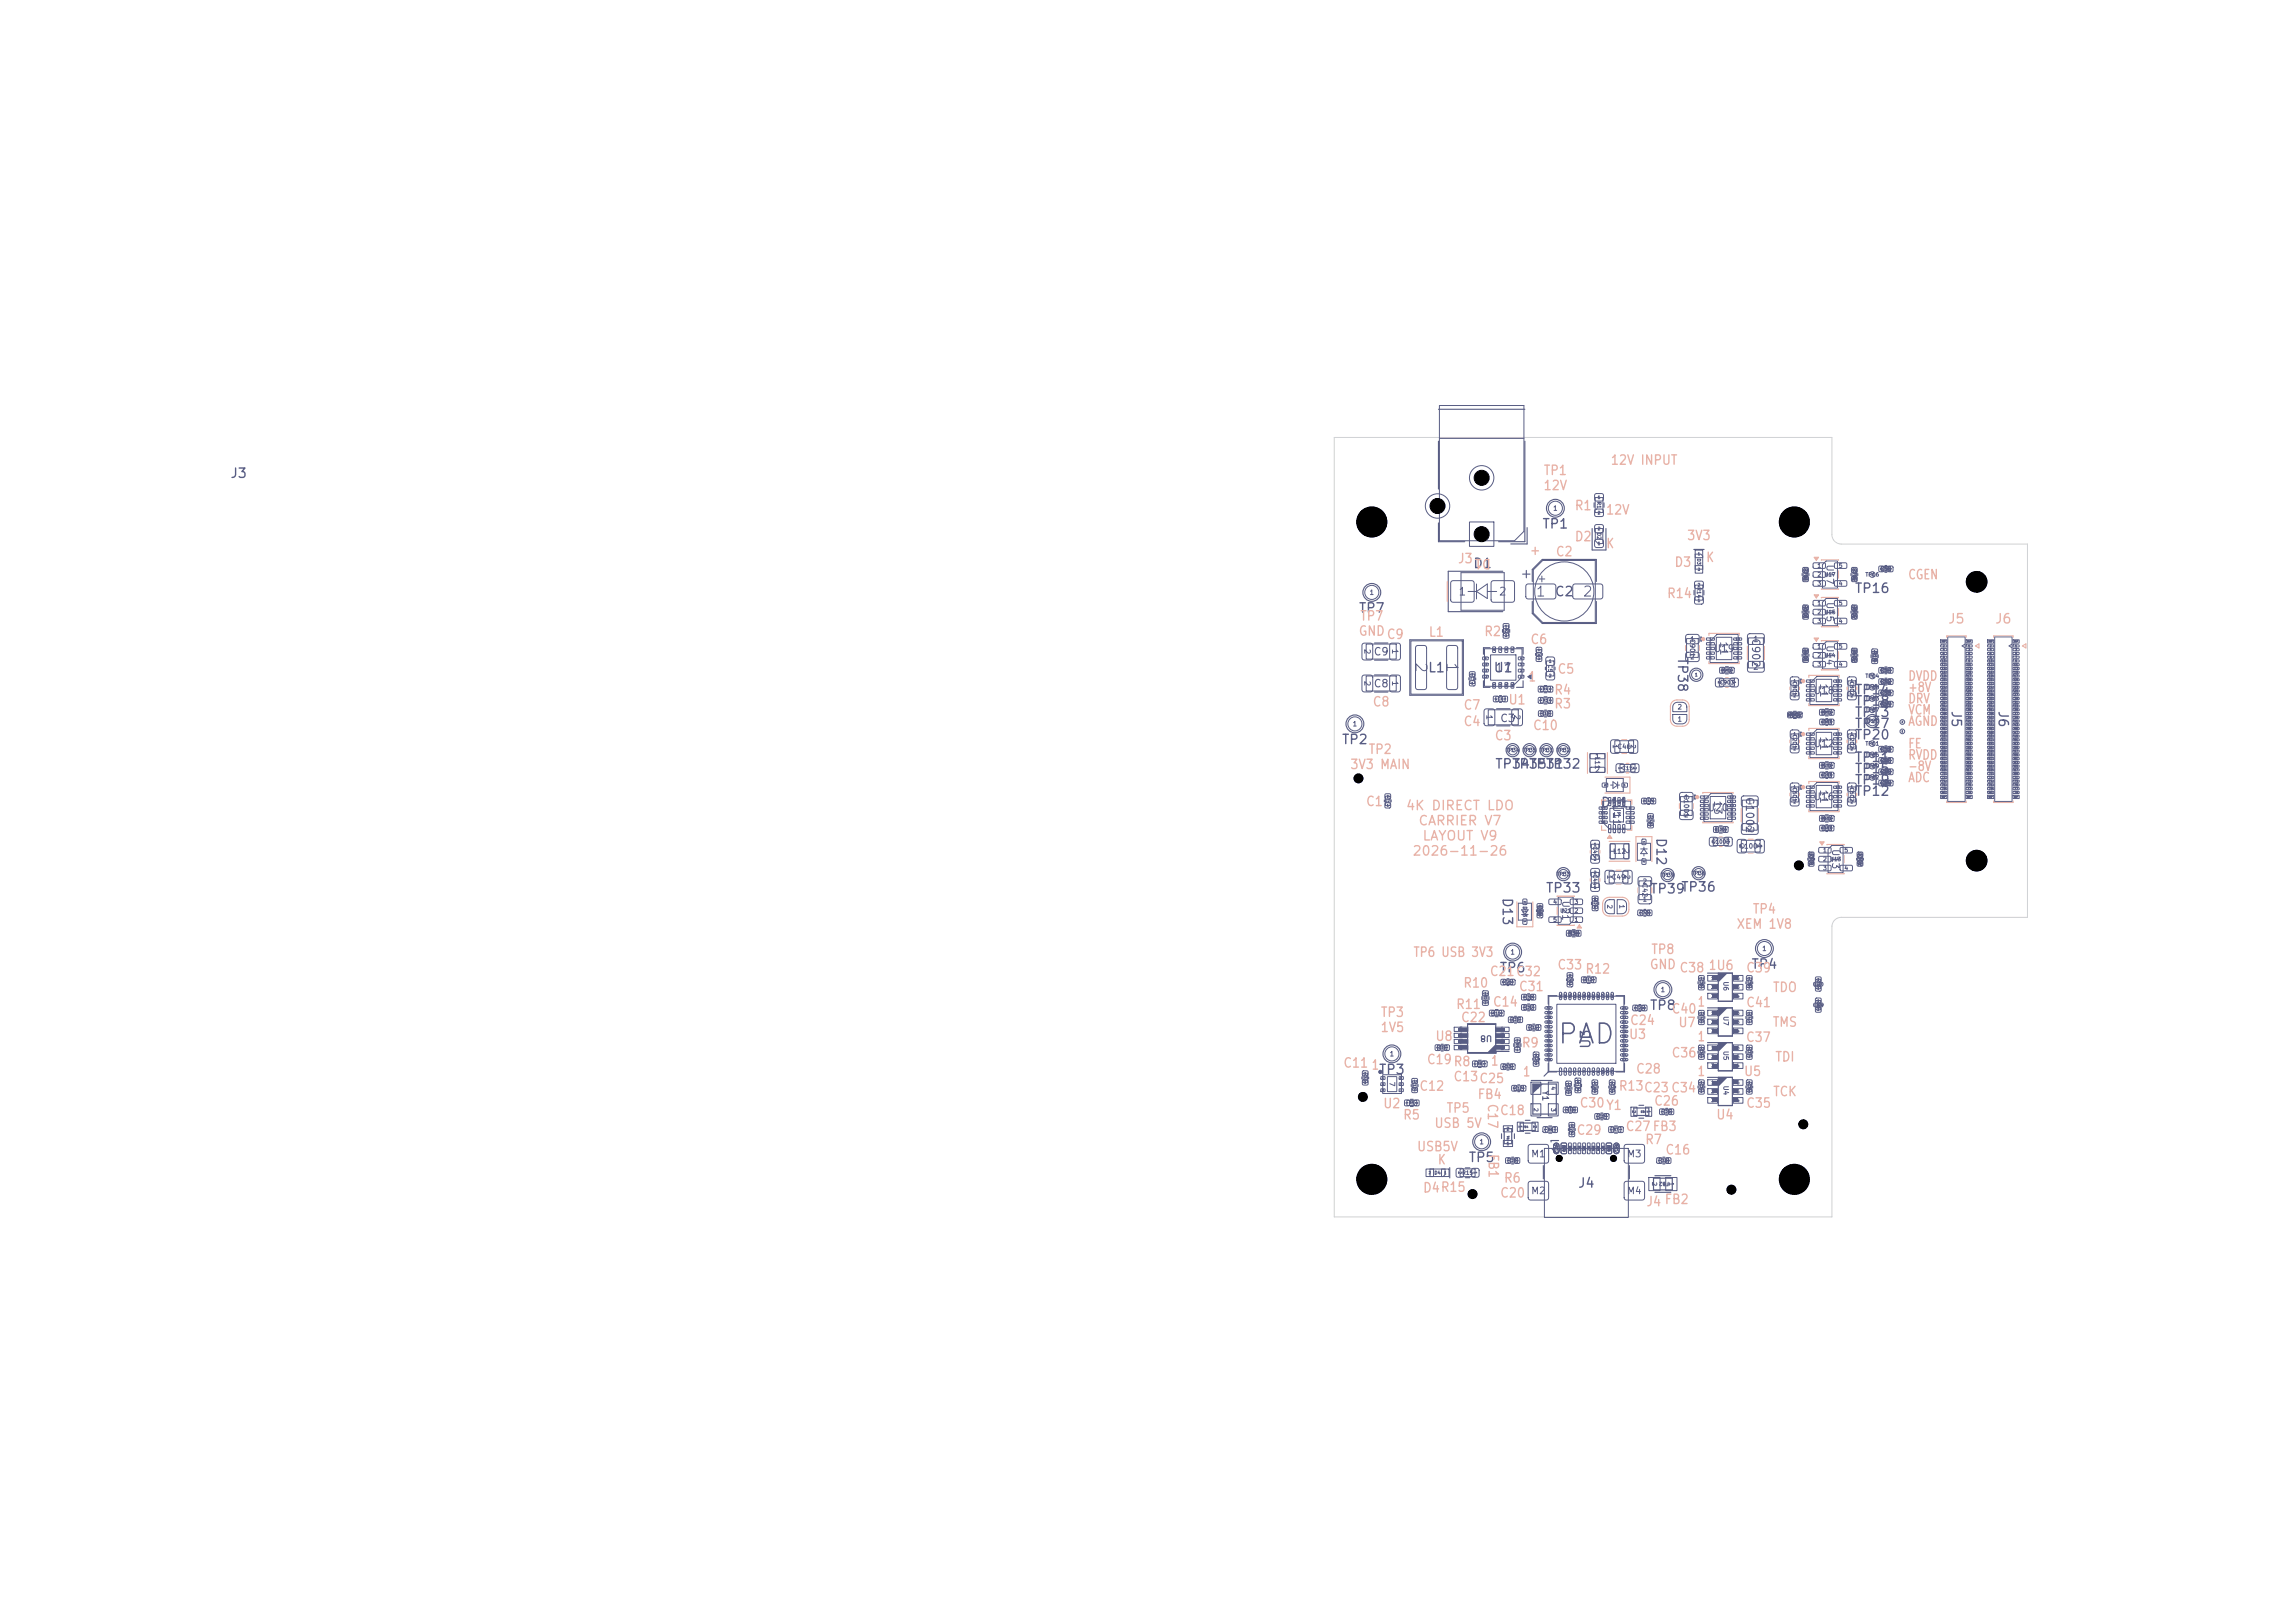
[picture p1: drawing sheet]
<svg xmlns="http://www.w3.org/2000/svg" width="297mm" height="210mm" viewBox="0 0 297 210" stroke-linecap="round" stroke-linejoin="round" font-family="sans-serif">
<defs><g id="words">
<text font-size="2.5" fill="#585d84" x="201.4" y="135.7">PAD</text>
<g font-size="1.4" fill="#585d84">
<text x="182.8" y="85.5" transform="rotate(90 182.8 85.5)">2</text>
<text x="186.8" y="85.5" transform="rotate(90 186.8 85.5)">1</text>
</g>
<g font-size="1.3" fill="#585d84">
<text x="198.7" y="77.5">1</text>
<text x="204.7" y="77.5">2</text>
</g>
<g font-size="1.2" fill="#585d84">
<text x="29.7" y="62.1">J3</text>
<text x="199.5" y="68.7">TP1</text>
<text x="190.6" y="73.8">D1</text>
<text x="201.1" y="77.5">C2</text>
<text x="239.9" y="77">TP16</text>
<text x="175.8" y="79.6">TP7</text>
<text x="184.7" y="87.3">L1</text>
<text x="193.2" y="87.3">U1</text>
<text x="216.8" y="85" transform="rotate(90 216.8 85)">TP38</text>
<text x="239.9" y="90.2">TP14</text>
<text x="239.9" y="94.5">TP17</text>
<text x="239.9" y="91.6">TP18</text>
<text x="239.9" y="96">TP20</text>
<text x="239.9" y="93.1">TP13</text>
<text x="252.3" y="91.9" transform="rotate(90 252.3 91.9)">J5</text>
<text x="258.3" y="91.9" transform="rotate(90 258.3 91.9)">J6</text>
<text x="173.6" y="96.6">TP2</text>
<text x="193.4" y="99.8">TP34TP31</text>
<text x="195.6" y="99.8">TP35TP32</text>
<text x="239.9" y="101.8">TP19</text>
<text x="239.9" y="98.9">TP11</text>
<text x="239.9" y="100.4">TP15</text>
<text x="207.1" y="104.8">D11</text>
<text x="239.9" y="103.3">TP12</text>
<text x="214.1" y="108.3" transform="rotate(90 214.1 108.3)">D12</text>
<text x="194.2" y="116.1" transform="rotate(90 194.2 116.1)">D13</text>
<text x="200" y="115.8">TP33</text>
<text x="213.5" y="115.9">TP39</text>
<text x="217.5" y="115.7">TP36</text>
<text x="226.6" y="125.7">TP4</text>
<text x="194" y="126.1">TP6</text>
<text x="213.4" y="131">TP8</text>
<text x="206.1" y="135.8" transform="rotate(-90 206.1 135.8)">U3</text>
<text x="178.4" y="139.3">TP3</text>
<text x="190" y="150.7">TP5</text>
<text x="204.1" y="154">J4</text>
</g>
<g font-size="1.2" fill="#e8b2a7">
<text x="199.7" y="63.7">12V</text>
<text x="199.7" y="61.8">TP1</text>
<text x="208.4" y="60.4">12V INPUT</text>
<text x="203.7" y="70.3">D2</text>
<text x="203.7" y="66.3">R1</text>
<text x="207.7" y="66.9">12V</text>
<text x="207.8" y="71.2">K</text>
<text x="218.2" y="70.2">3V3</text>
<text x="188.6" y="73.2">J3</text>
<text x="193" y="72" transform="rotate(180 193 72)">D1</text>
<text x="197.9" y="72.1">+</text>
<text x="201.3" y="72.3">C2</text>
<text x="215.7" y="77.7">R14</text>
<text x="216.6" y="73.6">D3</text>
<text x="220.7" y="73">K</text>
<text x="246.9" y="75.3">CGEN</text>
<text x="175.8" y="82.6">GND</text>
<text x="175.9" y="80.6">TP7</text>
<text x="179.4" y="83">C9</text>
<text x="184.8" y="82.7">L1</text>
<text x="192" y="82.6">R2</text>
<text x="198" y="83.6">C6</text>
<text x="252" y="81">J5</text>
<text x="258.1" y="81">J6</text>
<text x="197.7" y="88.5">1</text>
<text x="201.5" y="87.5">C5</text>
<text x="246.9" y="88.4">DVDD</text>
<text x="246.9" y="89.8">+8V</text>
<text x="177.6" y="91.7">C8</text>
<text x="189.3" y="92.1">C7</text>
<text x="189.3" y="94.3">C4</text>
<text x="195.1" y="91.5">U1</text>
<text x="198.3" y="94.8">C10</text>
<text x="201.1" y="92">R3</text>
<text x="201.1" y="90.2">R4</text>
<text x="246.9" y="94.2">AGND</text>
<text x="246.9" y="92.8">VCM</text>
<text x="246.9" y="91.3">DRV</text>
<text x="174.7" y="99.8">3V3 MAIN</text>
<text x="177" y="97.9">TP2</text>
<text x="193.4" y="96.1">C3</text>
<text x="246.9" y="98.6">RVDD</text>
<text x="246.9" y="100.1">-8V</text>
<text x="246.9" y="101.5">ADC</text>
<text x="246.9" y="97.1">FE</text>
<text x="176.7" y="104.6">C1</text>
<text x="181.9" y="105.1">4K DIRECT LDO</text>
<text x="183.5" y="107.1">CARRIER V7</text>
<text x="182.7" y="111">2026-11-26</text>
<text x="184" y="109.1">LAYOUT V9</text>
<text x="226.7" y="118.5">TP4</text>
<text x="182.8" y="124.1">TP6 USB 3V3</text>
<text x="201.5" y="125.7">C33</text>
<text x="213.4" y="125.7">GND</text>
<text x="213.6" y="123.7">TP8</text>
<text x="221.1" y="125.8">1U6</text>
<text x="224.7" y="120.5">XEM 1V8</text>
<text x="178.6" y="131.9">TP3</text>
<text x="188.4" y="130.9">R11</text>
<text x="189.3" y="128.1">R10</text>
<text x="192.7" y="126.6">C21C32</text>
<text x="193.1" y="130.5">C14</text>
<text x="196.5" y="128.6">C31</text>
<text x="205.1" y="126.3">R12</text>
<text x="216.2" y="131.4">C40</text>
<text x="217.3" y="126.1">C38</text>
<text x="219.6" y="130.5">1</text>
<text x="225.9" y="126.1">C39</text>
<text x="225.9" y="130.6">C41</text>
<text x="229.4" y="128.7">TDO</text>
<text x="178.6" y="133.8">1V5</text>
<text x="184.6" y="138">C19R8</text>
<text x="185.7" y="135">U8</text>
<text x="189" y="132.6">C22</text>
<text x="196.9" y="135.8">R9</text>
<text x="210.7" y="134.7">U3</text>
<text x="210.9" y="132.9">C24</text>
<text x="216.2" y="137.1">C36</text>
<text x="217.1" y="133.2">U7</text>
<text x="219.6" y="135">1</text>
<text x="225.9" y="135.1">C37</text>
<text x="229.3" y="133.2">TMS</text>
<text x="229.7" y="137.7">TDI</text>
<text x="173.8" y="138.4">C11</text>
<text x="177.4" y="138.7">1</text>
<text x="178.9" y="143.7">U2</text>
<text x="183.6" y="141.4">C12</text>
<text x="188" y="140.2">C13C25</text>
<text x="191.1" y="142.5">FB4</text>
<text x="192.2" y="142.7" transform="rotate(90 192.2 142.7)">C17</text>
<text x="192.9" y="138.2">1</text>
<text x="197" y="139.6">1</text>
<text x="204.4" y="143.6">C30</text>
<text x="207.8" y="143.9">Y1</text>
<text x="209.4" y="141.4">R13C23C34</text>
<text x="211.6" y="139.2">C28</text>
<text x="214" y="143.4">C26</text>
<text x="219.6" y="139.5">1</text>
<text x="225.6" y="139.5">U5</text>
<text x="225.9" y="143.6">C35</text>
<text x="229.4" y="142.1">TCK</text>
<text x="181.5" y="145.2">R5</text>
<text x="183.3" y="149.3">USB5V</text>
<text x="185.6" y="146.2">USB 5V</text>
<text x="187.1" y="144.3">TP5</text>
<text x="192.4" y="149.2" transform="rotate(90 192.4 149.2)">FB1</text>
<text x="194" y="144.6">C18</text>
<text x="204" y="147.1">C29</text>
<text x="210.3" y="146.7">C27FB3</text>
<text x="212.8" y="148.4">R7</text>
<text x="215.4" y="149.7">C16</text>
<text x="222" y="145.1">U4</text>
<text x="184.1" y="154.6">D4R15</text>
<text x="186" y="151">K</text>
<text x="194.1" y="155.3">C20</text>
<text x="194.6" y="153.3">R6</text>
<text x="213" y="156.4">J4 FB2</text>
</g>
<g font-size="1.1" fill="#585d84">
<text x="191.1" y="69.9">1</text>
<text x="193.4" y="87.2">17</text>
</g>
<g font-size="1" fill="#585d84">
<text x="188.7" y="77.3">1</text>
<text x="193.9" y="77.3">2</text>
<text x="222.4" y="82.9" transform="rotate(90 222.4 82.9)">11</text>
<text x="226.5" y="82.5" transform="rotate(90 226.5 82.5)">C902</text>
<text x="177.7" y="89.2">C8</text>
<text x="177.7" y="85">C9</text>
<text x="235.3" y="88.3" transform="rotate(90 235.3 88.3)">11</text>
<text x="194.1" y="93.7">C3</text>
<text x="235.3" y="95.2" transform="rotate(90 235.3 95.2)">11</text>
<text x="221.6" y="103.5" transform="rotate(90 221.6 103.5)">13</text>
<text x="225.7" y="103" transform="rotate(90 225.7 103)">C1002</text>
<text x="235.3" y="102.1" transform="rotate(90 235.3 102.1)">11</text>
</g>
<g font-size=".9" fill="#585d84">
<text x="236.2" y="73" transform="rotate(90 236.2 73)">U17</text>
<text x="236.2" y="77.8" transform="rotate(90 236.2 77.8)">U15</text>
<text x="236.2" y="83.4" transform="rotate(90 236.2 83.4)">U14</text>
<text x="221.7" y="84.6">U19</text>
<text x="234.6" y="90">U18</text>
<text x="234.6" y="96.9">U12</text>
<text x="208.5" y="104" transform="rotate(90 208.5 104)">U11</text>
<text x="220.9" y="105.2">U20</text>
<text x="234.6" y="103.8">U16</text>
<text x="236.9" y="109.8" transform="rotate(90 236.9 109.8)">U13</text>
<text x="202" y="116.5" transform="rotate(90 202 116.5)">U21</text>
<text x="198.1" y="150">M1</text>
<text x="210.5" y="150">M3</text>
<text x="198.1" y="154.7">M2</text>
<text x="210.5" y="154.7">M4</text>
</g>
<g font-size=".8" fill="#585d84">
<text x="193.2" y="133.8" transform="rotate(180 193.2 133.8)">U8</text>
<text x="199.4" y="141" transform="rotate(90 199.4 141)">Y1</text>
</g>
<g font-size=".7" fill="#585d84">
<text x="176.4" y="83.9" transform="rotate(90 176.4 83.9)">2</text>
<text x="180" y="83.9" transform="rotate(90 180 83.9)">1</text>
<text x="226.8" y="83.2">1</text>
<text x="176.4" y="88" transform="rotate(90 176.4 88)">2</text>
<text x="180" y="88" transform="rotate(90 180 88)">1</text>
<text x="226.8" y="86.8">2</text>
<text x="192.2" y="92.4" transform="rotate(90 192.2 92.4)">1</text>
<text x="195.8" y="92.4" transform="rotate(90 195.8 92.4)">2</text>
<text x="226" y="104.2">1</text>
<text x="226" y="107.8">2</text>
</g>
<g font-size=".6" fill="#585d84">
<text x="200.9" y="66.2">1</text>
<text x="177.2" y="77.1">1</text>
<text x="218.6" y="82.6" transform="rotate(90 218.6 82.6)">C901</text>
<text x="218.7" y="83.1">1</text>
<text x="218.7" y="85.4">2</text>
<text x="175" y="94.1">1</text>
<text x="217" y="93.5">1</text>
<text x="217" y="91.9">2</text>
<text x="206.3" y="97.8" transform="rotate(90 206.3 97.8)">L11</text>
<text x="206.4" y="98.3">1</text>
<text x="206.4" y="100.1">2</text>
<text x="208.6" y="96.3" transform="rotate(90 208.6 96.3)">1</text>
<text x="209.3" y="97.1">C46</text>
<text x="210.9" y="96.3" transform="rotate(90 210.9 96.3)">2</text>
<text x="208.6" y="105.9">17</text>
<text x="217.8" y="102.8" transform="rotate(90 217.8 102.8)">C1001</text>
<text x="217.9" y="103.6">1</text>
<text x="217.9" y="105.9">2</text>
<text x="207.9" y="113.2" transform="rotate(90 207.9 113.2)">1</text>
<text x="208.2" y="109.8" transform="rotate(90 208.2 109.8)">1</text>
<text x="208.5" y="114">C49</text>
<text x="208.7" y="110.6">L12</text>
<text x="210" y="109.8" transform="rotate(90 210 109.8)">2</text>
<text x="210.2" y="113.2" transform="rotate(90 210.2 113.2)">2</text>
<text x="225" y="109.1" transform="rotate(90 225 109.1)">2</text>
<text x="225" y="109.9">C1004</text>
<text x="227.3" y="109.1" transform="rotate(90 227.3 109.1)">1</text>
<text x="207.8" y="117" transform="rotate(90 207.8 117)">2</text>
<text x="209.4" y="117" transform="rotate(90 209.4 117)">1</text>
<text x="212.4" y="114.3" transform="rotate(90 212.4 114.3)">C42</text>
<text x="212.5" y="116.8">1</text>
<text x="212.5" y="114.5">2</text>
<text x="195.4" y="123.7">1</text>
<text x="228" y="123.2">1</text>
<text x="214.8" y="128.5">1</text>
<text x="222.9" y="126.9" transform="rotate(90 222.9 126.9)">U6</text>
<text x="222.9" y="131.4" transform="rotate(90 222.9 131.4)">U7</text>
<text x="179.8" y="136.8">1</text>
<text x="222.9" y="135.9" transform="rotate(90 222.9 135.9)">U5</text>
<text x="179.7" y="139.9" transform="rotate(90 179.7 139.9)">7</text>
<text x="222.9" y="140.4" transform="rotate(90 222.9 140.4)">U4</text>
<text x="191.4" y="148.2">1</text>
<text x="213.7" y="152.9" transform="rotate(90 213.7 152.9)">2</text>
<text x="215.9" y="152.9" transform="rotate(90 215.9 152.9)">1</text>
</g>
<g font-size=".5" fill="#585d84">
<text x="206.6" y="64.8" transform="rotate(90 206.6 64.8)">R1</text>
<text x="206.6" y="68.8" transform="rotate(90 206.6 68.8)">D2</text>
<text x="219.5" y="75.9" transform="rotate(90 219.5 75.9)">R14</text>
<text x="233.3" y="73.4" transform="rotate(90 233.3 73.4)">C701</text>
<text x="235.1" y="73.6">1</text>
<text x="235.1" y="74.8">2</text>
<text x="235.1" y="75.9">3</text>
<text x="236.1" y="74.7">U17</text>
<text x="237.9" y="75.9">4</text>
<text x="237.9" y="73.6">5</text>
<text x="239.6" y="73.4" transform="rotate(90 239.6 73.4)">C702</text>
<text x="241.4" y="74.7">TP16</text>
<text x="243.3" y="74">C56</text>
<text x="233.3" y="78.2" transform="rotate(90 233.3 78.2)">C501</text>
<text x="233.3" y="83.8" transform="rotate(90 233.3 83.8)">C401</text>
<text x="235.1" y="78.5">1</text>
<text x="235.1" y="79.6">2</text>
<text x="235.1" y="80.8">3</text>
<text x="236.1" y="79.6">U15</text>
<text x="237.9" y="80.8">4</text>
<text x="237.9" y="78.5">5</text>
<text x="239.6" y="78.2" transform="rotate(90 239.6 78.2)">C502</text>
<text x="239.6" y="83.8" transform="rotate(90 239.6 83.8)">C402</text>
<text x="200.2" y="86" transform="rotate(90 200.2 86)">C5</text>
<text x="222.5" y="88.7">C903</text>
<text x="231.9" y="88.1" transform="rotate(90 231.9 88.1)">C801</text>
<text x="235.1" y="84">1</text>
<text x="235.1" y="85.2">2</text>
<text x="235.1" y="86.4">3</text>
<text x="236.1" y="85.2">U14</text>
<text x="237.9" y="86.4">4</text>
<text x="237.9" y="84">5</text>
<text x="239.3" y="88.1" transform="rotate(90 239.3 88.1)">C802</text>
<text x="241.4" y="87.8">TP14</text>
<text x="241.4" y="89.3">TP18</text>
<text x="242.2" y="84.2" transform="rotate(90 242.2 84.2)">R19</text>
<text x="243.3" y="87.1">C54</text>
<text x="243.3" y="88.6">C52</text>
<text x="231.3" y="92.9">R802</text>
<text x="231.9" y="94.9" transform="rotate(90 231.9 94.9)">C201</text>
<text x="239.3" y="94.9" transform="rotate(90 239.3 94.9)">C202</text>
<text x="241.4" y="92.2">TP17</text>
<text x="241.4" y="93.7">TP20</text>
<text x="241.4" y="90.8">TP13</text>
<text x="243.3" y="91.5">C57</text>
<text x="243.3" y="90">C53</text>
<text x="194.8" y="97.4">TP34 TP35 TP31 TP32</text>
<text x="209.9" y="99.8">C15</text>
<text x="231.9" y="101.8" transform="rotate(90 231.9 101.8)">C601</text>
<text x="239.3" y="101.8" transform="rotate(90 239.3 101.8)">C602</text>
<text x="241.4" y="99.5">TP19</text>
<text x="241.4" y="96.6">TP11</text>
<text x="241.4" y="98">TP15</text>
<text x="241.4" y="101">TP12</text>
<text x="243.3" y="97.3">C51</text>
<text x="243.3" y="100.2">C58</text>
<text x="243.3" y="101.7">C59</text>
<text x="243.3" y="98.8">C55</text>
<text x="201.4" y="113.5">TP33</text>
<text x="206.1" y="109.5" transform="rotate(90 206.1 109.5)">C45</text>
<text x="206.1" y="113.1" transform="rotate(90 206.1 113.1)">C44</text>
<text x="214.9" y="113.6">TP39</text>
<text x="218.9" y="113.4">TP36</text>
<text x="221.5" y="109.3">C1003</text>
<text x="234" y="110.2" transform="rotate(90 234 110.2)">C301</text>
<text x="235.9" y="110.4">1</text>
<text x="235.9" y="111.6">2</text>
<text x="235.9" y="112.7">3</text>
<text x="236.8" y="111.5">U13</text>
<text x="238.6" y="112.7">4</text>
<text x="238.6" y="110.4">5</text>
<text x="240.3" y="110.2" transform="rotate(90 240.3 110.2)">C302</text>
<text x="197" y="117.2" transform="rotate(90 197 117.2)">D13</text>
<text x="198.9" y="117.1" transform="rotate(90 198.9 117.1)">C68</text>
<text x="200.9" y="117.1">4</text>
<text x="200.9" y="119.4">5</text>
<text x="201.9" y="118.2">U21</text>
<text x="203.7" y="119.4">1</text>
<text x="203.7" y="118.3">2</text>
<text x="203.7" y="117.1">3</text>
<text x="202.9" y="121.1">R34</text>
<text x="234.6" y="130.4">C69</text>
<text x="236.1" y="127" transform="rotate(180 236.1 127)">C70</text>
<text x="188.8" y="133.6">5</text>
<text x="188.8" y="134.4">6</text>
<text x="188.8" y="135.2">7</text>
<text x="188.8" y="136">8</text>
<text x="194.1" y="136">1</text>
<text x="194.1" y="135.2">2</text>
<text x="194.1" y="134.4">3</text>
<text x="194.1" y="133.6">4</text>
<text x="198.4" y="140.5" transform="rotate(90 198.4 140.5)">1</text>
<text x="198.4" y="143.3" transform="rotate(90 198.4 143.3)">2</text>
<text x="200.6" y="140.5" transform="rotate(90 200.6 140.5)">4</text>
<text x="200.6" y="143.3" transform="rotate(90 200.6 143.3)">3</text>
<text x="201.1" y="147.9" transform="rotate(90 201.1 147.9)">B12</text>
<text x="201.1" y="148.1" transform="rotate(90 201.1 148.1)">A1</text>
<text x="202" y="148.1" transform="rotate(90 202 148.1)">B9</text>
<text x="202" y="148.1" transform="rotate(90 202 148.1)">A4</text>
<text x="207.9" y="148.1" transform="rotate(90 207.9 148.1)">B4</text>
<text x="207.9" y="148.1" transform="rotate(90 207.9 148.1)">A9</text>
<text x="208.8" y="147.9" transform="rotate(90 208.8 147.9)">A12</text>
<text x="208.8" y="148.1" transform="rotate(90 208.8 148.1)">B1</text>
<text x="189.2" y="152.1">R15</text>
<text x="216" y="152.8" transform="rotate(180 216 152.8)">FB2</text>
</g>
<g font-size=".4" fill="#585d84">
<text x="206.7" y="64.6">1</text>
<text x="206.7" y="66.6">2</text>
<text x="206.7" y="70.6">1</text>
<text x="206.7" y="68.7">2</text>
<text x="219.5" y="72.2" transform="rotate(90 219.5 72.2)">D3</text>
<text x="219.6" y="78">1</text>
<text x="219.6" y="76">2</text>
<text x="200.4" y="85.8">1</text>
<text x="200.4" y="87.7">2</text>
<text x="219.3" y="87.6">1</text>
<text x="222.2" y="88.1" transform="rotate(90 222.2 88.1)">2</text>
<text x="224.1" y="88.1" transform="rotate(90 224.1 88.1)">1</text>
<text x="232" y="88.4">1</text>
<text x="239.4" y="88.4">1</text>
<text x="232" y="95.3">1</text>
<text x="232" y="90.3">2</text>
<text x="239.4" y="90.3">2</text>
<text x="239.4" y="95.3">1</text>
<text x="242.1" y="93.6">1</text>
<text x="195.5" y="97.4">1</text>
<text x="197.7" y="97.4">1</text>
<text x="199.9" y="97.4">1</text>
<text x="202.1" y="97.4">1</text>
<text x="209.4" y="99.2" transform="rotate(90 209.4 99.2)">1</text>
<text x="211.3" y="99.2" transform="rotate(90 211.3 99.2)">2</text>
<text x="232" y="97.2">2</text>
<text x="239.4" y="97.2">2</text>
<text x="232" y="102.2">1</text>
<text x="232" y="104">2</text>
<text x="239.4" y="102.2">1</text>
<text x="239.4" y="104">2</text>
<text x="202.1" y="113.4">1</text>
<text x="206.2" y="109.6">1</text>
<text x="206.2" y="111.4">2</text>
<text x="206.2" y="113.2">2</text>
<text x="215.6" y="113.5">1</text>
<text x="219.6" y="113.3">1</text>
<text x="221.5" y="108.7" transform="rotate(90 221.5 108.7)">2</text>
<text x="223.3" y="108.7" transform="rotate(90 223.3 108.7)">1</text>
<text x="206.2" y="115.1">1</text>
<text x="221.4" y="131.4">1</text>
<text x="221.4" y="126.9">1</text>
<text x="221.4" y="128.1">2</text>
<text x="221.4" y="129.2">3</text>
<text x="224.7" y="131.4">6</text>
<text x="224.7" y="129.2">4</text>
<text x="224.7" y="128.1">5</text>
<text x="224.7" y="126.9">6</text>
<text x="221.4" y="132.6">2</text>
<text x="221.4" y="133.7">3</text>
<text x="221.4" y="135.9">1</text>
<text x="221.4" y="137.1">2</text>
<text x="224.7" y="133.7">4</text>
<text x="224.7" y="132.6">5</text>
<text x="224.7" y="137.1">5</text>
<text x="224.7" y="135.9">6</text>
<text x="211.2" y="143.6" transform="rotate(90 211.2 143.6)">2</text>
<text x="213.1" y="143.6" transform="rotate(90 213.1 143.6)">1</text>
<text x="221.4" y="138.2">3</text>
<text x="221.4" y="140.4">1</text>
<text x="221.4" y="141.6">2</text>
<text x="221.4" y="142.7">3</text>
<text x="224.7" y="138.2">4</text>
<text x="224.7" y="142.7">4</text>
<text x="224.7" y="141.6">5</text>
<text x="224.7" y="140.4">6</text>
<text x="194.9" y="148.3">1</text>
<text x="194.9" y="146.4">2</text>
<text x="196.5" y="145.6" transform="rotate(90 196.5 145.6)">1</text>
<text x="198.3" y="145.6" transform="rotate(90 198.3 145.6)">2</text>
<text x="202.9" y="148.2" transform="rotate(90 202.9 148.2)">B8</text>
<text x="203.5" y="148.2" transform="rotate(90 203.5 148.2)">A5</text>
<text x="204.1" y="148.2" transform="rotate(90 204.1 148.2)">B7</text>
<text x="204.7" y="148.2" transform="rotate(90 204.7 148.2)">A6</text>
<text x="205.3" y="148.2" transform="rotate(90 205.3 148.2)">A7</text>
<text x="205.9" y="148.2" transform="rotate(90 205.9 148.2)">B6</text>
<text x="206.5" y="148.2" transform="rotate(90 206.5 148.2)">A8</text>
<text x="207.1" y="148.2" transform="rotate(90 207.1 148.2)">B5</text>
<text x="185.6" y="152.1">D4</text>
<text x="188.6" y="151.5" transform="rotate(90 188.6 151.5)">2</text>
<text x="190.6" y="151.5" transform="rotate(90 190.6 151.5)">1</text>
</g>
<g font-size=".3" fill="#585d84">
<text x="219.7" y="71.9">1</text>
<text x="219.7" y="73.9">2</text>
<text x="233.5" y="73.9">1</text>
<text x="233.5" y="75.1">2</text>
<text x="239.8" y="73.9">1</text>
<text x="239.8" y="75.1">2</text>
<text x="243.3" y="73.5" transform="rotate(90 243.3 73.5)">2</text>
<text x="244.5" y="73.5" transform="rotate(90 244.5 73.5)">1</text>
<text x="194.7" y="81.3" transform="rotate(90 194.7 81.3)">R2</text>
<text x="194.8" y="81.2">1</text>
<text x="194.8" y="82.5">2</text>
<text x="221.2" y="82.9">1</text>
<text x="221.2" y="83.5">2</text>
<text x="224.6" y="82.9">10</text>
<text x="224.7" y="83.5">9</text>
<text x="233.5" y="78.8">1</text>
<text x="233.5" y="80">2</text>
<text x="239.8" y="78.8">1</text>
<text x="239.8" y="80">2</text>
<text x="251.2" y="83.2">MP</text>
<text x="251.4" y="83.8">2</text>
<text x="254.5" y="83.2">MP</text>
<text x="254.7" y="83.8">1</text>
<text x="257.3" y="83.2">MP</text>
<text x="257.5" y="83.8">2</text>
<text x="260.6" y="83.2">MP</text>
<text x="260.8" y="83.8">1</text>
<text x="190.3" y="87.5" transform="rotate(90 190.3 87.5)">C7</text>
<text x="190.4" y="88.6">1</text>
<text x="190.4" y="87.4">2</text>
<text x="198.9" y="84.3" transform="rotate(90 198.9 84.3)">C6</text>
<text x="199" y="84.3">1</text>
<text x="199" y="85.4">2</text>
<text x="199.2" y="89" transform="rotate(90 199.2 89)">2</text>
<text x="199.7" y="89.4">R4</text>
<text x="200.4" y="89" transform="rotate(90 200.4 89)">1</text>
<text x="221.2" y="84.1">3</text>
<text x="221.2" y="84.7">4</text>
<text x="221.2" y="85.4">5</text>
<text x="222.7" y="86.6" transform="rotate(90 222.7 86.6)">2</text>
<text x="222.8" y="87">R901</text>
<text x="223.9" y="86.6" transform="rotate(90 223.9 86.6)">1</text>
<text x="224.7" y="85.4">6</text>
<text x="224.7" y="84.7">7</text>
<text x="224.7" y="84.1">8</text>
<text x="233.5" y="84.4">1</text>
<text x="233.5" y="85.6">2</text>
<text x="234.1" y="88.4">1</text>
<text x="234.1" y="89">2</text>
<text x="234.1" y="89.6">3</text>
<text x="237.5" y="88.4">10</text>
<text x="237.6" y="89.6">8</text>
<text x="237.6" y="89">9</text>
<text x="239.8" y="84.4">1</text>
<text x="239.8" y="85.6">2</text>
<text x="242.5" y="84.5">1</text>
<text x="242.5" y="85.7">2</text>
<text x="243.3" y="86.6" transform="rotate(90 243.3 86.6)">2</text>
<text x="243.3" y="88.1" transform="rotate(90 243.3 88.1)">2</text>
<text x="243.3" y="89.5" transform="rotate(90 243.3 89.5)">2</text>
<text x="244.5" y="86.6" transform="rotate(90 244.5 86.6)">1</text>
<text x="244.5" y="88.1" transform="rotate(90 244.5 88.1)">1</text>
<text x="244.5" y="89.5" transform="rotate(90 244.5 89.5)">1</text>
<text x="251.3" y="85.7">10</text>
<text x="251.3" y="86.2">12</text>
<text x="251.3" y="86.7">14</text>
<text x="251.3" y="87.2">16</text>
<text x="251.3" y="87.7">18</text>
<text x="251.3" y="88.2">20</text>
<text x="251.3" y="88.6">22</text>
<text x="251.3" y="89.1">24</text>
<text x="251.3" y="89.6">26</text>
<text x="251.4" y="84.3">4</text>
<text x="251.4" y="84.8">6</text>
<text x="251.4" y="85.2">8</text>
<text x="254.6" y="86.2">11</text>
<text x="254.6" y="86.7">13</text>
<text x="254.6" y="87.2">15</text>
<text x="254.6" y="87.7">17</text>
<text x="254.6" y="88.2">19</text>
<text x="254.6" y="88.6">21</text>
<text x="254.6" y="89.1">23</text>
<text x="254.6" y="89.6">25</text>
<text x="254.7" y="84.3">3</text>
<text x="254.7" y="84.8">5</text>
<text x="254.7" y="85.2">7</text>
<text x="254.7" y="85.7">9</text>
<text x="257.3" y="85.7">10</text>
<text x="257.3" y="86.2">12</text>
<text x="257.3" y="86.7">14</text>
<text x="257.3" y="87.2">16</text>
<text x="257.3" y="87.7">18</text>
<text x="257.3" y="88.2">20</text>
<text x="257.3" y="88.6">22</text>
<text x="257.3" y="89.1">24</text>
<text x="257.3" y="89.6">26</text>
<text x="257.5" y="84.3">4</text>
<text x="257.5" y="84.8">6</text>
<text x="257.5" y="85.2">8</text>
<text x="260.6" y="86.2">11</text>
<text x="260.6" y="86.7">13</text>
<text x="260.6" y="87.2">15</text>
<text x="260.6" y="87.7">17</text>
<text x="260.6" y="88.2">19</text>
<text x="260.6" y="88.6">21</text>
<text x="260.6" y="89.1">23</text>
<text x="260.6" y="89.6">25</text>
<text x="260.8" y="84.3">3</text>
<text x="260.8" y="84.8">5</text>
<text x="260.8" y="85.2">7</text>
<text x="260.8" y="85.7">9</text>
<text x="193.4" y="90.3" transform="rotate(90 193.4 90.3)">2</text>
<text x="193.9" y="90.7">C4</text>
<text x="194.6" y="90.3" transform="rotate(90 194.6 90.3)">1</text>
<text x="199.2" y="90.5" transform="rotate(90 199.2 90.5)">1</text>
<text x="199.2" y="92.2" transform="rotate(90 199.2 92.2)">1</text>
<text x="199.5" y="92.6">C10</text>
<text x="199.7" y="90.9">R3</text>
<text x="200.4" y="92.2" transform="rotate(90 200.4 92.2)">2</text>
<text x="200.4" y="90.5" transform="rotate(90 200.4 90.5)">2</text>
<text x="231.5" y="92.4" transform="rotate(90 231.5 92.4)">2</text>
<text x="232.7" y="92.4" transform="rotate(90 232.7 92.4)">1</text>
<text x="234.1" y="95.2">1</text>
<text x="234.1" y="95.8">2</text>
<text x="234.1" y="90.2">4</text>
<text x="234.1" y="90.8">5</text>
<text x="235.6" y="92" transform="rotate(90 235.6 92)">2</text>
<text x="235.6" y="93.3" transform="rotate(90 235.6 93.3)">2</text>
<text x="235.8" y="92.4">R801</text>
<text x="235.8" y="93.6">C803</text>
<text x="236.8" y="93.3" transform="rotate(90 236.8 93.3)">1</text>
<text x="236.8" y="92" transform="rotate(90 236.8 92)">1</text>
<text x="237.5" y="95.2">10</text>
<text x="237.6" y="95.8">9</text>
<text x="237.6" y="90.8">6</text>
<text x="237.6" y="90.2">7</text>
<text x="243.3" y="91" transform="rotate(90 243.3 91)">2</text>
<text x="244.5" y="91" transform="rotate(90 244.5 91)">1</text>
<text x="251.3" y="90.1">28</text>
<text x="251.3" y="90.6">30</text>
<text x="251.3" y="91.1">32</text>
<text x="251.3" y="91.6">34</text>
<text x="251.3" y="92">36</text>
<text x="251.3" y="92.5">38</text>
<text x="251.3" y="93">40</text>
<text x="251.3" y="93.5">42</text>
<text x="251.3" y="94">44</text>
<text x="251.3" y="94.5">46</text>
<text x="251.3" y="95">48</text>
<text x="251.3" y="95.4">50</text>
<text x="251.3" y="95.9">52</text>
<text x="254.6" y="90.1">27</text>
<text x="254.6" y="90.6">29</text>
<text x="254.6" y="91.1">31</text>
<text x="254.6" y="91.6">33</text>
<text x="254.6" y="92">35</text>
<text x="254.6" y="92.5">37</text>
<text x="254.6" y="93">39</text>
<text x="254.6" y="93.5">41</text>
<text x="254.6" y="94">43</text>
<text x="254.6" y="94.5">45</text>
<text x="254.6" y="95">47</text>
<text x="254.6" y="95.4">49</text>
<text x="254.6" y="95.9">51</text>
<text x="257.3" y="90.1">28</text>
<text x="257.3" y="90.6">30</text>
<text x="257.3" y="91.1">32</text>
<text x="257.3" y="91.6">34</text>
<text x="257.3" y="92">36</text>
<text x="257.3" y="92.5">38</text>
<text x="257.3" y="93">40</text>
<text x="257.3" y="93.5">42</text>
<text x="257.3" y="94">44</text>
<text x="257.3" y="94.5">46</text>
<text x="257.3" y="95">48</text>
<text x="257.3" y="95.4">50</text>
<text x="257.3" y="95.9">52</text>
<text x="260.6" y="90.1">27</text>
<text x="260.6" y="90.6">29</text>
<text x="260.6" y="91.1">31</text>
<text x="260.6" y="91.6">33</text>
<text x="260.6" y="92">35</text>
<text x="260.6" y="92.5">37</text>
<text x="260.6" y="93">39</text>
<text x="260.6" y="93.5">41</text>
<text x="260.6" y="94">43</text>
<text x="260.6" y="94.5">45</text>
<text x="260.6" y="95">47</text>
<text x="260.6" y="95.4">49</text>
<text x="260.6" y="95.9">51</text>
<text x="234.1" y="96.4">3</text>
<text x="234.1" y="97">4</text>
<text x="234.1" y="97.7">5</text>
<text x="235.6" y="98.9" transform="rotate(90 235.6 98.9)">2</text>
<text x="235.6" y="100.1" transform="rotate(90 235.6 100.1)">2</text>
<text x="235.8" y="99.3">R201</text>
<text x="235.8" y="100.5">C203</text>
<text x="236.8" y="100.1" transform="rotate(90 236.8 100.1)">1</text>
<text x="236.8" y="98.9" transform="rotate(90 236.8 98.9)">1</text>
<text x="237.6" y="97.7">6</text>
<text x="237.6" y="97">7</text>
<text x="237.6" y="96.4">8</text>
<text x="243.3" y="96.8" transform="rotate(90 243.3 96.8)">2</text>
<text x="243.3" y="98.3" transform="rotate(90 243.3 98.3)">2</text>
<text x="243.3" y="99.7" transform="rotate(90 243.3 99.7)">2</text>
<text x="243.3" y="101.2" transform="rotate(90 243.3 101.2)">2</text>
<text x="244.5" y="96.8" transform="rotate(90 244.5 96.8)">1</text>
<text x="244.5" y="98.3" transform="rotate(90 244.5 98.3)">1</text>
<text x="244.5" y="99.7" transform="rotate(90 244.5 99.7)">1</text>
<text x="244.5" y="101.2" transform="rotate(90 244.5 101.2)">1</text>
<text x="251.3" y="96.4">54</text>
<text x="251.3" y="96.9">56</text>
<text x="251.3" y="97.4">58</text>
<text x="251.3" y="97.9">60</text>
<text x="251.3" y="98.4">62</text>
<text x="251.3" y="98.9">64</text>
<text x="251.3" y="99.3">66</text>
<text x="251.3" y="99.8">68</text>
<text x="251.3" y="100.3">70</text>
<text x="251.3" y="100.8">72</text>
<text x="251.3" y="101.3">74</text>
<text x="251.3" y="101.8">76</text>
<text x="254.6" y="96.4">53</text>
<text x="254.6" y="96.9">55</text>
<text x="254.6" y="97.4">57</text>
<text x="254.6" y="97.9">59</text>
<text x="254.6" y="98.4">61</text>
<text x="254.6" y="98.9">63</text>
<text x="254.6" y="99.3">65</text>
<text x="254.6" y="99.8">67</text>
<text x="254.6" y="100.3">69</text>
<text x="254.6" y="100.8">71</text>
<text x="254.6" y="101.3">73</text>
<text x="254.6" y="101.8">75</text>
<text x="257.3" y="96.4">54</text>
<text x="257.3" y="96.9">56</text>
<text x="257.3" y="97.4">58</text>
<text x="257.3" y="97.9">60</text>
<text x="257.3" y="98.4">62</text>
<text x="257.3" y="98.9">64</text>
<text x="257.3" y="99.3">66</text>
<text x="257.3" y="99.8">68</text>
<text x="257.3" y="100.3">70</text>
<text x="257.3" y="100.8">72</text>
<text x="257.3" y="101.3">74</text>
<text x="257.3" y="101.8">76</text>
<text x="260.6" y="96.4">53</text>
<text x="260.6" y="96.9">55</text>
<text x="260.6" y="97.4">57</text>
<text x="260.6" y="97.9">59</text>
<text x="260.6" y="98.4">61</text>
<text x="260.6" y="98.9">63</text>
<text x="260.6" y="99.3">65</text>
<text x="260.6" y="99.8">67</text>
<text x="260.6" y="100.3">69</text>
<text x="260.6" y="100.8">71</text>
<text x="260.6" y="101.3">73</text>
<text x="260.6" y="101.8">75</text>
<text x="179.4" y="103.3" transform="rotate(90 179.4 103.3)">C1</text>
<text x="179.5" y="104.4">1</text>
<text x="179.5" y="103.2">2</text>
<text x="207.2" y="104.8">13</text>
<text x="207.2" y="105.4">14</text>
<text x="207.2" y="106">15</text>
<text x="207.2" y="106.6">16</text>
<text x="208.1" y="103.4" transform="rotate(90 208.1 103.4)">12</text>
<text x="208.1" y="107" transform="rotate(90 208.1 107)">1</text>
<text x="208.7" y="103.4" transform="rotate(90 208.7 103.4)">11</text>
<text x="208.7" y="107" transform="rotate(90 208.7 107)">2</text>
<text x="209.3" y="103.4" transform="rotate(90 209.3 103.4)">10</text>
<text x="209.3" y="107" transform="rotate(90 209.3 107)">3</text>
<text x="209.9" y="103.6" transform="rotate(90 209.9 103.6)">9</text>
<text x="209.9" y="107" transform="rotate(90 209.9 107)">4</text>
<text x="210.8" y="106.6">5</text>
<text x="210.8" y="106">6</text>
<text x="210.8" y="105.4">7</text>
<text x="210.8" y="104.8">8</text>
<text x="212.6" y="103.5" transform="rotate(90 212.6 103.5)">1</text>
<text x="212.9" y="103.9">C47</text>
<text x="213.4" y="105.7" transform="rotate(90 213.4 105.7)">C48</text>
<text x="213.5" y="105.8">1</text>
<text x="213.5" y="107">2</text>
<text x="213.7" y="103.5" transform="rotate(90 213.7 103.5)">2</text>
<text x="220.4" y="103.4">1</text>
<text x="220.4" y="103.9">2</text>
<text x="220.4" y="104.5">3</text>
<text x="220.4" y="105">4</text>
<text x="220.4" y="105.6">5</text>
<text x="220.4" y="106.1">6</text>
<text x="221.9" y="107.2" transform="rotate(90 221.9 107.2)">2</text>
<text x="221.9" y="107.6">R1001</text>
<text x="223.1" y="107.2" transform="rotate(90 223.1 107.2)">1</text>
<text x="223.8" y="104.5">10</text>
<text x="223.8" y="103.9">11</text>
<text x="223.8" y="103.4">12</text>
<text x="223.9" y="106.1">7</text>
<text x="223.9" y="105.6">8</text>
<text x="223.9" y="105">9</text>
<text x="234.1" y="102.1">1</text>
<text x="234.1" y="102.7">2</text>
<text x="234.1" y="103.3">3</text>
<text x="234.1" y="103.9">4</text>
<text x="234.1" y="104.5">5</text>
<text x="235.6" y="105.8" transform="rotate(90 235.6 105.8)">2</text>
<text x="235.6" y="107" transform="rotate(90 235.6 107)">2</text>
<text x="235.8" y="106.1">R601</text>
<text x="235.8" y="107.4">C603</text>
<text x="236.8" y="107" transform="rotate(90 236.8 107)">1</text>
<text x="236.8" y="105.8" transform="rotate(90 236.8 105.8)">1</text>
<text x="237.5" y="102.1">10</text>
<text x="237.6" y="104.5">6</text>
<text x="237.6" y="103.9">7</text>
<text x="237.6" y="103.3">8</text>
<text x="237.6" y="102.7">9</text>
<text x="251.2" y="103.3">MP</text>
<text x="251.3" y="102.3">78</text>
<text x="251.3" y="102.7">80</text>
<text x="254.5" y="103.3">MP</text>
<text x="254.6" y="102.3">77</text>
<text x="254.6" y="102.7">79</text>
<text x="257.3" y="103.3">MP</text>
<text x="257.3" y="102.3">78</text>
<text x="257.3" y="102.7">80</text>
<text x="260.6" y="103.3">MP</text>
<text x="260.6" y="102.3">77</text>
<text x="260.6" y="102.7">79</text>
<text x="234.2" y="110.8">1</text>
<text x="234.2" y="111.9">2</text>
<text x="240.6" y="110.8">1</text>
<text x="240.6" y="111.9">2</text>
<text x="199.1" y="118.6">1</text>
<text x="199.1" y="117.5">2</text>
<text x="206.2" y="116.4" transform="rotate(90 206.2 116.4)">R29</text>
<text x="206.3" y="117.7">1</text>
<text x="206.3" y="116.5">2</text>
<text x="212.1" y="118" transform="rotate(90 212.1 118)">1</text>
<text x="212.4" y="118.3">C43</text>
<text x="213.3" y="118" transform="rotate(90 213.3 118)">2</text>
<text x="202.8" y="120.6" transform="rotate(90 202.8 120.6)">1</text>
<text x="204.1" y="120.6" transform="rotate(90 204.1 120.6)">2</text>
<text x="192" y="128.7" transform="rotate(90 192 128.7)">R10</text>
<text x="192.1" y="128.7">1</text>
<text x="192.1" y="130">2</text>
<text x="192.9" y="130.9" transform="rotate(90 192.9 130.9)">2</text>
<text x="193.2" y="131.3">R11</text>
<text x="194.1" y="130.9" transform="rotate(90 194.1 130.9)">1</text>
<text x="194.4" y="126.9" transform="rotate(90 194.4 126.9)">2</text>
<text x="194.7" y="127.3">C21</text>
<text x="195.3" y="131.8" transform="rotate(90 195.3 131.8)">2</text>
<text x="195.5" y="126.9" transform="rotate(90 195.5 126.9)">1</text>
<text x="196.5" y="131.8" transform="rotate(90 196.5 131.8)">1</text>
<text x="197" y="128.9" transform="rotate(90 197 128.9)">1</text>
<text x="197" y="130.2" transform="rotate(90 197 130.2)">1</text>
<text x="197.4" y="129.3">C32</text>
<text x="197.4" y="130.6">C31</text>
<text x="198.2" y="128.9" transform="rotate(90 198.2 128.9)">2</text>
<text x="198.2" y="130.2" transform="rotate(90 198.2 130.2)">2</text>
<text x="200.1" y="130.7">37</text>
<text x="200.1" y="131.3">38</text>
<text x="200.1" y="131.9">39</text>
<text x="201.7" y="128.6" transform="rotate(90 201.7 128.6)">36</text>
<text x="202.3" y="128.6" transform="rotate(90 202.3 128.6)">35</text>
<text x="202.9" y="128.6" transform="rotate(90 202.9 128.6)">34</text>
<text x="202.9" y="126.3" transform="rotate(90 202.9 126.3)">C33</text>
<text x="203" y="127.6">1</text>
<text x="203" y="126.4">2</text>
<text x="203.5" y="128.6" transform="rotate(90 203.5 128.6)">33</text>
<text x="204.2" y="128.6" transform="rotate(90 204.2 128.6)">32</text>
<text x="204.8" y="128.6" transform="rotate(90 204.8 128.6)">31</text>
<text x="204.8" y="126.6" transform="rotate(90 204.8 126.6)">2</text>
<text x="205.1" y="127">R12</text>
<text x="205.4" y="128.6" transform="rotate(90 205.4 128.6)">30</text>
<text x="206" y="128.6" transform="rotate(90 206 128.6)">29</text>
<text x="206" y="126.6" transform="rotate(90 206 126.6)">1</text>
<text x="206.6" y="128.6" transform="rotate(90 206.6 128.6)">28</text>
<text x="207.2" y="128.6" transform="rotate(90 207.2 128.6)">27</text>
<text x="207.8" y="128.6" transform="rotate(90 207.8 128.6)">26</text>
<text x="208.4" y="128.6" transform="rotate(90 208.4 128.6)">25</text>
<text x="209.9" y="131.9">22</text>
<text x="209.9" y="131.3">23</text>
<text x="209.9" y="130.7">24</text>
<text x="211.4" y="130.3" transform="rotate(90 211.4 130.3)">1</text>
<text x="211.8" y="130.7">C24</text>
<text x="212.6" y="130.3" transform="rotate(90 212.6 130.3)">2</text>
<text x="220" y="126.7" transform="rotate(90 220 126.7)">C38</text>
<text x="220" y="131.2" transform="rotate(90 220 131.2)">C40</text>
<text x="220" y="131.3">1</text>
<text x="220" y="126.8">1</text>
<text x="220" y="127.9">2</text>
<text x="226.1" y="126.7" transform="rotate(90 226.1 126.7)">C39</text>
<text x="226.1" y="131.2" transform="rotate(90 226.1 131.2)">C41</text>
<text x="226.2" y="126.8">1</text>
<text x="226.2" y="127.9">2</text>
<text x="226.2" y="131.3">1</text>
<text x="235.1" y="126.9" transform="rotate(90 235.1 126.9)">C70</text>
<text x="235.1" y="129.6" transform="rotate(90 235.1 129.6)">C69</text>
<text x="235.2" y="129.7">1</text>
<text x="235.2" y="130.8">2</text>
<text x="235.2" y="128.1">1</text>
<text x="235.2" y="126.9">2</text>
<text x="185.9" y="135.4" transform="rotate(90 185.9 135.4)">2</text>
<text x="186.2" y="135.8">C19</text>
<text x="187" y="135.4" transform="rotate(90 187 135.4)">1</text>
<text x="190.7" y="137.5" transform="rotate(90 190.7 137.5)">2</text>
<text x="191.2" y="137.9">R8</text>
<text x="191.9" y="137.5" transform="rotate(90 191.9 137.5)">1</text>
<text x="194.4" y="137.9" transform="rotate(90 194.4 137.9)">2</text>
<text x="195.5" y="137.9" transform="rotate(90 195.5 137.9)">1</text>
<text x="195.6" y="132.2">C22</text>
<text x="196.1" y="134.9" transform="rotate(90 196.1 134.9)">R9</text>
<text x="196.2" y="136">1</text>
<text x="196.2" y="134.8">2</text>
<text x="197.7" y="132.8" transform="rotate(90 197.7 132.8)">2</text>
<text x="198" y="133.2">C14</text>
<text x="198.6" y="136.6" transform="rotate(90 198.6 136.6)">C25</text>
<text x="198.7" y="136.7">1</text>
<text x="198.7" y="137.8">2</text>
<text x="198.9" y="132.8" transform="rotate(90 198.9 132.8)">1</text>
<text x="200.1" y="132.5">40</text>
<text x="200.1" y="133.1">41</text>
<text x="200.1" y="133.7">42</text>
<text x="200.1" y="134.3">43</text>
<text x="200.1" y="134.9">44</text>
<text x="200.1" y="135.5">45</text>
<text x="200.1" y="136.1">46</text>
<text x="200.1" y="136.7">47</text>
<text x="200.1" y="137.3">48</text>
<text x="209.9" y="137.3">13</text>
<text x="209.9" y="136.7">14</text>
<text x="209.9" y="136.1">15</text>
<text x="209.9" y="135.5">16</text>
<text x="209.9" y="134.9">17</text>
<text x="209.9" y="134.3">18</text>
<text x="209.9" y="133.7">19</text>
<text x="209.9" y="133.1">20</text>
<text x="209.9" y="132.5">21</text>
<text x="220" y="135.7" transform="rotate(90 220 135.7)">C36</text>
<text x="220" y="135.8">1</text>
<text x="220" y="136.9">2</text>
<text x="220" y="132.4">2</text>
<text x="226.1" y="135.7" transform="rotate(90 226.1 135.7)">C37</text>
<text x="226.2" y="132.4">2</text>
<text x="226.2" y="135.8">1</text>
<text x="226.2" y="136.9">2</text>
<text x="176.4" y="139" transform="rotate(90 176.4 139)">C11</text>
<text x="176.5" y="139.1">1</text>
<text x="176.5" y="140.3">2</text>
<text x="181.9" y="142.6" transform="rotate(90 181.9 142.6)">1</text>
<text x="182.4" y="142.9">R5</text>
<text x="182.8" y="140" transform="rotate(90 182.8 140)">C12</text>
<text x="182.9" y="140.1">1</text>
<text x="182.9" y="141.2">2</text>
<text x="183.1" y="142.6" transform="rotate(90 183.1 142.6)">2</text>
<text x="194.7" y="138.2">C13</text>
<text x="195.8" y="140.7" transform="rotate(90 195.8 140.7)">2</text>
<text x="196.1" y="141">C17</text>
<text x="196.9" y="140.7" transform="rotate(90 196.9 140.7)">1</text>
<text x="201.7" y="138.5" transform="rotate(90 201.7 138.5)">1</text>
<text x="202.3" y="138.5" transform="rotate(90 202.3 138.5)">2</text>
<text x="202.5" y="143.5" transform="rotate(90 202.5 143.5)">1</text>
<text x="202.8" y="140.3" transform="rotate(90 202.8 140.3)">C30</text>
<text x="202.8" y="143.8">C18</text>
<text x="202.8" y="140.4">1</text>
<text x="202.8" y="141.6">2</text>
<text x="202.9" y="138.5" transform="rotate(90 202.9 138.5)">3</text>
<text x="203.5" y="138.5" transform="rotate(90 203.5 138.5)">4</text>
<text x="203.6" y="143.5" transform="rotate(90 203.6 143.5)">2</text>
<text x="204" y="140" transform="rotate(90 204 140)">R13</text>
<text x="204.1" y="140">1</text>
<text x="204.1" y="141.3">2</text>
<text x="204.2" y="138.5" transform="rotate(90 204.2 138.5)">5</text>
<text x="204.8" y="138.5" transform="rotate(90 204.8 138.5)">6</text>
<text x="205.4" y="138.5" transform="rotate(90 205.4 138.5)">7</text>
<text x="206" y="138.5" transform="rotate(90 206 138.5)">8</text>
<text x="206.2" y="140.2" transform="rotate(90 206.2 140.2)">C28</text>
<text x="206.2" y="140.3">1</text>
<text x="206.2" y="141.4">2</text>
<text x="206.6" y="138.5" transform="rotate(90 206.6 138.5)">9</text>
<text x="207.2" y="138.3" transform="rotate(90 207.2 138.3)">10</text>
<text x="207.8" y="138.3" transform="rotate(90 207.8 138.3)">11</text>
<text x="208.4" y="138.3" transform="rotate(90 208.4 138.3)">12</text>
<text x="208.4" y="140.2" transform="rotate(90 208.4 140.2)">C23</text>
<text x="208.5" y="140.3">1</text>
<text x="208.5" y="141.4">2</text>
<text x="214.9" y="143.7" transform="rotate(90 214.9 143.7)">1</text>
<text x="216.1" y="143.7" transform="rotate(90 216.1 143.7)">2</text>
<text x="220" y="140.2" transform="rotate(90 220 140.2)">C34</text>
<text x="220" y="140.3">1</text>
<text x="220" y="141.4">2</text>
<text x="226.1" y="140.2" transform="rotate(90 226.1 140.2)">C35</text>
<text x="226.2" y="140.3">1</text>
<text x="226.2" y="141.4">2</text>
<text x="199.8" y="146" transform="rotate(90 199.8 146)">1</text>
<text x="200.3" y="146.4">R6</text>
<text x="201" y="146" transform="rotate(90 201 146)">2</text>
<text x="203.2" y="145.7" transform="rotate(90 203.2 145.7)">C29</text>
<text x="203.3" y="146.9">1</text>
<text x="203.3" y="145.8">2</text>
<text x="206.5" y="144.3" transform="rotate(90 206.5 144.3)">2</text>
<text x="206.8" y="144.7">C27</text>
<text x="207.7" y="144.3" transform="rotate(90 207.7 144.3)">1</text>
<text x="208.3" y="146" transform="rotate(90 208.3 146)">2</text>
<text x="208.8" y="146.4">R7</text>
<text x="209.5" y="146" transform="rotate(90 209.5 146)">1</text>
<text x="215.2" y="144.1">C26</text>
<text x="184.8" y="152">2</text>
<text x="186.9" y="152">1</text>
<text x="195" y="150" transform="rotate(90 195 150)">1</text>
<text x="195.3" y="150.4">C20</text>
<text x="196.1" y="150" transform="rotate(90 196.1 150)">2</text>
<text x="214.5" y="150" transform="rotate(90 214.5 150)">1</text>
<text x="214.8" y="150.4">C16</text>
<text x="215.7" y="150" transform="rotate(90 215.7 150)">2</text>
</g>
<g font-size=".2" fill="#585d84">
<text x="242.2" y="74.5">1</text>
<text x="193.2" y="83.9" transform="rotate(90 193.2 83.9)">8</text>
<text x="194" y="83.9" transform="rotate(90 194 83.9)">7</text>
<text x="194.8" y="83.9" transform="rotate(90 194.8 83.9)">6</text>
<text x="195.5" y="83.9" transform="rotate(90 195.5 83.9)">5</text>
<text x="192" y="86.2">10</text>
<text x="192" y="87">11</text>
<text x="192" y="87.7">12</text>
<text x="192.1" y="85.4">9</text>
<text x="193.2" y="88.4" transform="rotate(90 193.2 88.4)">13</text>
<text x="194" y="88.4" transform="rotate(90 194 88.4)">14</text>
<text x="194.8" y="88.4" transform="rotate(90 194.8 88.4)">15</text>
<text x="195.5" y="88.4" transform="rotate(90 195.5 88.4)">16</text>
<text x="196.7" y="87.7">1</text>
<text x="196.7" y="87">2</text>
<text x="196.7" y="86.2">3</text>
<text x="196.7" y="85.4">4</text>
<text x="242.2" y="87.7">1</text>
<text x="242.2" y="89.1">1</text>
<text x="242.2" y="92">1</text>
<text x="242.2" y="90.6">1</text>
<text x="246.1" y="94.8">1</text>
<text x="246.1" y="93.6">2</text>
<text x="207.6" y="101.8">2</text>
<text x="210.1" y="101.8">1</text>
<text x="242.2" y="99.3">1</text>
<text x="242.2" y="96.4">1</text>
<text x="242.2" y="97.9">1</text>
<text x="242.2" y="100.8">1</text>
<text x="212.6" y="108.8" transform="rotate(90 212.6 108.8)">1</text>
<text x="212.6" y="111.3" transform="rotate(90 212.6 111.3)">2</text>
<text x="197.2" y="116.5" transform="rotate(90 197.2 116.5)">2</text>
<text x="197.2" y="119.1" transform="rotate(90 197.2 119.1)">1</text>
<text x="213.1" y="143.6" transform="rotate(180 213.1 143.6)">FB3</text>
<text x="195.4" y="147.7" transform="rotate(-90 195.4 147.7)">FB1</text>
<text x="197.1" y="146">FB4</text>
</g>
</g></defs>
<path d="M172.7 56.6h64.4v12.6a1.22 1.22 0 0 0 1.2 1.2h24.1v48.3h-24.1a1.21 1.21 0 0 0-1.2 1.2v37.6h-64.4z" fill="none" stroke="#d0d2cd" stroke-width=".13"/>
<g fill="none" stroke="#585d84" stroke-width=".15">
<path d="M177.9 87.3h1.7M177.9 89.5h1.7M220.1 82.4l.4 .3-.4 .3zM243.9 96.5h.3M243.9 97.4h.3M176.2 139.3v.3M177.1 139.3v.3M202.7 126.6v.3M203.6 126.6v.3M234.9 129.9v.3M235.7 129.9v.3M182.6 140.3v.3"/>
<path d="M183.5 140.3v.3M196.4 140.4h.3M196.4 141.3h.3M199.7 150.8v1.7M201.7 147.6h-1v.2M210.9 150.8v1.7"/>
<circle cx="202.3" cy="97.1" r=".85"/>
</g>
<path d="M176.8 87.5h3.9v1.9h-3.9zM243.5 96.6h1.2v.7h-1.2zM239.2 101.8h.9v2h-.9zM176.4 138.9h.6v1.2h-.6zM182.8 139.9h.6v1.2h-.6zM202.9 126.2h.6v1.2h-.6zM235 129.5h.6v1.2h-.6zM195.9 140.5h1.3v.6h-1.3zM199.9 148.6h10.8v8.9h-10.8zM200.8 148.6l.6 .7 .6-.7" fill="none" stroke="#585d84" stroke-width=".13"/>
<path d="M220.1 82.4l.4 .3-.4 .3z" fill="#585d84"/>
<path d="M222.2 82.1h2.7v3.6h-3.6v-2.7zM208.3 140.1h.6v1.2h-.6zM215.1 143.5h1.2v.7h-1.2z" fill="none" stroke="#585d84" stroke-width=".13"/>
<path d="M221 130.4h3.2v3.7h-1.8v-3.7M208.2 140.5v.3M209.1 140.5v.3M215.6 143.4h.2M215.6 144.3h.2" fill="none" stroke="#585d84" stroke-width=".15"/>
<g fill="#585d84">
<path d="M224.2 130.9h.8v.4h-.8z"/>
<path d="M224.2 132h.8v.4h-.8z"/>
<path d="M224.2 133.2h.8v.4h-.8z"/>
<path d="M221.6 130.9h.8v.4h-.8z"/>
<path d="M221.6 132h.8v.4h-.8z"/>
<path d="M221.6 133.2h.8v.4h-.8z"/>
<path d="M222.4 130.4h1.2l-1.2 1.2z"/>
</g>
<path d="M219.3 102.8l.4 .3-.4 .3z" fill="none" stroke="#585d84" stroke-width=".15"/>
<path d="M219.3 102.8l.4 .3-.4 .3z" fill="#585d84"/>
<g fill="none" stroke="#585d84" stroke-width=".13">
<path d="M219.4 71.7h.7l.3 .2v1.7h-1zM233.4 73.7h.6v1.2h-.6zM198.9 84.1h.6v1.2h-.6zM199.4 92h1.2v.6h-1.2zM235.8 91.8h1.2v.7h-1.2zM239.2 88.1h.9v1.9h-.9zM243.5 86.4h1.2v.6h-1.2zM243.5 90.8h1.2v.6h-1.2zM243.5 87.9h1.2v.6h-1.2zM258.1 82.4h2.3v21.3h-2.3zM260.4 83.3l-.4 .3 .4 .2M179.3 103h.6v1.2h-.6z"/>
<path d="M213.3 105.6h.6v1.2h-.6zM217.5 103.1h1.5v2.4h-1.5zM221.4 102.7h2.7v3.6h-3.6v-2.7zM191.9 128.5h.7v1.3h-.7zM196 134.6h.7v1.3h-.7zM197.2 128.7h1.2v.6h-1.2zM203 120.4h1.3v.7h-1.3zM205 126.5h1.2v.6h-1.2zM219.9 135.5h.6v1.3h-.6zM219.9 131.1h.6v1.2h-.6zM185.1 151.3h1.9v.7l-.2 .2h-1.7zM202.6 143.3h1.2v.6h-1.2z"/>
<path d="M203.1 145.6h.6v1.2h-.6zM208.5 145.8h1.3v.7h-1.3zM219.9 140h.6v1.3h-.6z"/>
</g>
<g fill="none" stroke="#585d84" stroke-width=".15">
<path d="M219.2 71.1h1.3M233.2 74.2v.3M234.1 74.2v.3M198.7 84.5v.3M199.6 84.5v.3M199.9 91.9h.2M199.9 92.8h.2M233 94.7l.4 .3-.4 .3zM236.2 91.7h.4M236.2 92.6h.4M243.9 86.3h.3M243.9 87.2h.3"/>
<path d="M243.9 90.7h.3M243.9 91.6h.3M243.9 87.8h.3M243.9 88.6h.3M179.2 103.5v.3M180 103.5v.3M213.2 106.1v.2M214 106.1v.2M191.8 129v.3M192.7 129v.3M195.9 135v.4M196.8 135v.4"/>
<path d="M197.7 128.6h.3M197.7 129.5h.3M203.5 120.3h.3M203.5 121.2h.3M205.4 126.3h.4M205.4 127.2h.4M219.7 131.5v.3M219.7 136v.3M220.6 131.5v.3M220.6 136v.3M187.6 151.1v1.3M203 146v.3"/>
<path d="M203.1 143.2h.3M203.1 144h.3M203.9 146v.3M208.9 145.7h.4M208.9 146.6h.4M219.7 140.5v.3M220.6 140.5v.3"/>
<circle cx="202.3" cy="113.1" r=".85"/>
</g>
<path d="M233 94.7l.4 .3-.4 .3z" fill="#585d84"/>
<g fill="none" stroke="#585d84" stroke-width=".13">
<path d="M189.1 74.1h5.6v4.9h-5.6zM190 76.5h1.1M191.1 76.5l1.4-.9v1.8zM191.1 75.6v1.9M192.5 76.5h1.2M219.4 75.7h1v2h-1zM190.2 87.2h.6v1.2h-.6zM194.6 81h.6v1.3h-.6zM199.4 90.3h1.2v.7h-1.2zM209.6 98.9h2v1h-2zM218.3 82.6h1.5v2.5h-1.5zM233.4 84.2h.6v1.2h-.6z"/>
<path d="M235.1 94.4h2.8v3.6h-3.7v-2.7zM252.1 82.4h2.2v21.3h-2.2zM254.3 83.3l-.4 .3 .4 .2M205.9 109.2h1v2h-1zM212.7 103.3h1.3v.7h-1.3zM225.4 108.7h2.4v1.5h-2.4zM234.1 110.6h.6v1.2h-.6zM178.9 139.1h2.5v2.4h-2.5zM186 135.3h1.3v.6h-1.3zM195.5 131.6h1.2v.6h-1.2zM198.5 136.4h.6v1.3h-.6zM211.6 130.1h1.2v.6h-1.2z"/>
<path d="M226.1 126.6h.6v1.2h-.6zM189 151.3h1.9v1h-1.9z"/>
</g>
<g fill="none" stroke="#585d84" stroke-width=".15">
<path d="M194.5 73.9h-7.1v5.2h7.1M219.2 76.4v.6M220.5 76.4v.6M190.1 87.7v.3M191 87.7v.3M192 88.1v.8h.8M192.8 83.8h-.8v.9M194.4 81.4v.4M195.4 81.4v.4M196.3 83.8h.8v.9M197.1 88.1v.8h-.8M197.7 87.6l.5-.3v.6z"/>
<path d="M199.8 90.2h.4M199.8 91.1h.4M233.2 84.7v.2M234.1 84.7v.2M213.2 103.2h.3M213.2 104.1h.3M234 111v.3M234.8 111v.3M186.5 135.1h.3M186.5 136h.3M196 131.5h.3M196 132.4h.3"/>
<path d="M198.4 136.9v.3M199.2 136.9v.3M212.1 130h.3M212.1 130.9h.3M225.9 127v.3M226.8 127v.3M189.6 151.1h.6M189.6 152.4h.6"/>
</g>
<circle cx="178.6" cy="138.7" r=".21" fill="#585d84" stroke="#585d84" stroke-width=".13"/>
<path d="M197.7 87.6l.5-.3v.6z" fill="#585d84"/>
<path d="M192.1 83.9h4.9v3.7l-1.2 1.2h-3.7zM200.1 85.5h1v2h-1zM242.3 84.3h.6v1.3h-.6zM243.5 89.4h1.2v.6h-1.2zM206.1 116.3h.7v1.2h-.7zM208.2 112.7h2.5v1.6h-2.5zM226.1 131.1h.6v1.2h-.6zM226.1 140h.6v1.3h-.6z" fill="none" stroke="#585d84" stroke-width=".13"/>
<g fill="none" stroke="#585d84" stroke-width=".15">
<path d="M200 86.3v.4M201.2 86.3v.4M242.1 84.7v.4M243.1 84.7v.4M243.9 89.2h.3M243.9 90.1h.3M206 116.7v.4M206.9 116.7v.4M221 125.9h3.2v3.7h-1.8v-3.7M225.9 131.5v.3M226.8 131.5v.3M225.9 140.5v.3"/>
<path d="M226.8 140.5v.3"/>
</g>
<g fill="#585d84">
<path d="M224.2 126.4h.8v.4h-.8z"/>
<path d="M224.2 127.5h.8v.4h-.8z"/>
<path d="M224.2 128.7h.8v.4h-.8z"/>
<path d="M221.6 126.4h.8v.4h-.8z"/>
<path d="M221.6 127.5h.8v.4h-.8z"/>
<path d="M221.6 128.7h.8v.4h-.8z"/>
<path d="M222.4 125.9h1.2l-1.2 1.2z"/>
</g>
<g fill="none" stroke="#585d84" stroke-width=".15">
<path d="M206.3 65.1v.5M207.6 65.1v.5M236.3 99.8h.2M236.3 100.7h.2M219.7 127v.3M220.6 127v.3M221 134.9h3.2v3.7h-1.8v-3.7"/>
<circle cx="175.3" cy="93.7" r="1.15"/>
</g>
<path d="M206.4 64.4h1v1.9h-1zM235.8 100h1.2v.6h-1.2zM219.9 126.6h.6v1.2h-.6z" fill="none" stroke="#585d84" stroke-width=".13"/>
<g fill="#585d84">
<path d="M224.2 135.4h.8v.4h-.8z"/>
<path d="M224.2 136.5h.8v.4h-.8z"/>
<path d="M224.2 137.7h.8v.4h-.8z"/>
<path d="M221.6 135.4h.8v.4h-.8z"/>
<path d="M221.6 136.5h.8v.4h-.8z"/>
<path d="M221.6 137.7h.8v.4h-.8z"/>
<path d="M222.4 134.9h1.2l-1.2 1.2z"/>
</g>
<g fill="none" stroke="#585d84" stroke-width=".15">
<path d="M197 74.3h1M197.5 73.8v1M198.3 75.2v-1.5l1.3-1.3h7v2.8M198.3 77.8v1.6l1.3 1.3h7v-2.9M239.5 79.1v.2M240.4 79.1v.2M243.9 73.2h.3M243.9 74.1h.3M223.3 86.3h.4M223.3 87.2h.4M232.1 92h.4M232.1 93h.4"/>
<path d="M236.3 93h.2M236.3 93.9h.2M233 101.6l.4 .3-.4 .3zM236.3 106.7h.2M236.3 107.6h.2M197.7 129.9h.3M197.7 130.8h.3M234.9 127.2v.3M235.7 127.2v.3"/>
<circle cx="201.3" cy="65.8" r="1.15"/>
<circle cx="200.1" cy="97.1" r=".85"/>
</g>
<g fill="none" stroke="#585d84" stroke-width=".13">
<path d="M199.2 74.9h.7M199.5 74.5v.8M199.6 72.5h6.9v8h-6.9l-1.2-1.2v-5.6zM236.3 72.6h1.5v3.5h-2v-3zM239.7 78.6h.6v1.2h-.6zM243.5 73.3h1.2v.6h-1.2zM222.8 86.4h1.3v.7h-1.3zM231.6 92.2h1.3v.6h-1.3zM231.8 95h.9v1.9h-.9zM235.8 93.1h1.2v.6h-1.2zM239.2 95h.9v1.9h-.9zM235.8 106.8h1.2v.7h-1.2z"/>
<path d="M197.2 130h1.2v.7h-1.2zM235 126.7h.6v1.2h-.6z"/>
<circle cx="202.4" cy="76.5" r="3.8"/>
</g>
<path d="M233 101.6l.4 .3-.4 .3z" fill="#585d84"/>
<path d="M186.3 52.5h10.9v16.3l-1.2 1.2h-9.7zM186.3 56.7h10.9M205.8 97.5h1.9v2.4h-1.9zM205.9 112.9h1v1.9h-1zM222.1 107h1.2v.7h-1.2zM235.1 101.3h2.8v3.6h-3.7v-2.7zM193.1 130.8h1.2v.6h-1.2z" fill="none" stroke="#585d84" stroke-width=".13"/>
<g fill="none" stroke="#585d84" stroke-width=".15">
<path d="M186.2 53h11.1M186.2 57.1v6.2M197.3 57.1v13h-3.4M186.2 67.7v2.4h3.4M197.6 68.3v2.1h-2.1M233 87.8l.4 .3-.4 .3zM222.5 106.9h.4M222.5 107.8h.4M193.5 130.6h.4M193.5 131.6h.4"/>
<circle cx="197.9" cy="97.1" r=".85"/>
</g>
<path d="M233 87.8l.4 .3-.4 .3z" fill="#585d84"/>
<path d="M235.1 87.5h2.8v3.7h-3.7v-2.8zM194.5 137.7h1.3v.6h-1.3z" fill="none" stroke="#585d84" stroke-width=".13"/>
<g fill="none" stroke="#585d84" stroke-width=".15">
<path d="M195 137.6h.3M195 138.5h.3M221 139.4h3.2v3.7h-1.8v-3.7"/>
<circle cx="242.3" cy="93.3" r=".85"/>
</g>
<g fill="#585d84">
<path d="M224.2 139.8h.8v.5h-.8z"/>
<path d="M224.2 141h.8v.4h-.8z"/>
<path d="M224.2 142.2h.8v.4h-.8z"/>
<path d="M221.6 139.9h.8v.4h-.8z"/>
<path d="M221.6 141h.8v.4h-.8z"/>
<path d="M221.6 142.2h.8v.4h-.8z"/>
<path d="M222.4 139.4h1.2l-1.2 1.2z"/>
</g>
<g fill="none" stroke="#585d84" stroke-width=".15">
<path d="M194 90h.3M194 90.9h.3M236.2 98.6h.4M236.2 99.5h.4M243.9 99.4h.3M198.8 117.7v.3M199.7 117.7v.3M243.9 100.3h.3M243.9 100.9h.3M243.9 101.8h.3M189.9 132.5h3.7M189.9 132.6h3.7v3.6h-3.7z"/>
<path d="M195.3 136.1h-1.7v.2h-3.7M200.4 138.7h1.1M200.4 137.6v1.1M200.4 138.7l-.6 .5M201.5 128.8h-1.1v1.1M209.1 128.8h1.1v1.1M210.2 137.6v1.1h-1.1M182.5 142.2h.4M182.5 143.2h.4M202.5 140.7v.2M203.4 140.7v.2M203.7 140.3v.3"/>
<path d="M204.7 140.3v.3M207.2 144h.2M207.2 144.9h.2M211.4 143.4h2v.9h-2zM212.1 143h.6M212.1 144.7h.6"/>
<circle cx="215.8" cy="113.2" r=".85"/>
<circle cx="219.8" cy="113" r=".85"/>
<circle cx="180.1" cy="136.4" r="1.15"/>
<circle cx="195.8" cy="123.2" r="1.15"/>
<circle cx="215.2" cy="128.1" r="1.15"/>
</g>
<g fill="none" stroke="#585d84" stroke-width=".13">
<path d="M236.3 77.4h1.5v3.6h-2v-3.1zM193.6 90.1h1.2v.6h-1.2zM235.8 98.7h1.2v.7h-1.2zM243.5 99.6h1.2v.6h-1.2zM199 117.2h.6v1.3h-.6zM207.9 100.7h2.2v1.7h-2.2zM208.4 101.6h.3M208.7 101.2l.6 .4-.6 .4zM209.3 101.6h.3M209.3 101.2v.8M211.9 109.1h1.7v2.2h-1.7zM212.3 109.8h.9"/>
<path d="M212.7 109.8l.5 .7h-.9zM212.7 109.6v.2M212.7 110.5v.3M231.8 101.8h.9v2h-.9zM243.5 101h1.2v.6h-1.2zM200.4 128.9h9.8v9.7h-9.8zM203.9 139.8h.6v1.3h-.6zM182.1 142.4h1.2v.6h-1.2zM202.7 140.2h.6v1.2h-.6zM206.7 144.2h1.2v.6h-1.2z"/>
</g>
<g fill="#585d84">
<path d="M193.6 133h1.2v.4h-1.2z"/>
<path d="M193.6 133.8h1.2v.4h-1.2z"/>
<path d="M193.6 134.6h1.2v.4h-1.2z"/>
<path d="M193.6 135.4h1.2v.4h-1.2z"/>
<path d="M188.7 133h1.2v.4h-1.2z"/>
<path d="M188.7 133.8h1.2v.4h-1.2z"/>
<path d="M188.7 134.6h1.2v.4h-1.2z"/>
<path d="M188.7 135.4h1.2v.3h-1.2z"/>
<path d="M193.6 135.1v1.1h-1.1z"/>
</g>
<path d="M198.2 139.8h2.7M195.6 149.7h.3M195.6 150.6h.3M198.4 140.3h3v3.9h-3zM198.9 144.6h2M206 140.5v.3M206.8 140.5v.3M215.2 149.7h.3M215.2 150.6h.3" fill="none" stroke="#585d84" stroke-width=".15"/>
<path d="M195.1 149.9h1.3v.6h-1.3zM206.1 140.1h.6v1.2h-.6zM214.7 149.9h1.2v.6h-1.2z" fill="none" stroke="#585d84" stroke-width=".13"/>
<path d="M198.4 140.3h1.3l-1.3 1.2z" fill="#585d84"/>
<g fill="none" stroke="#585d84" stroke-width=".15">
<path d="M206 68.4v2.8h1.8v-2.8M233.2 79.1v.2M234.1 79.1v.2M239.5 74.2v.3M240.4 74.2v.3M177.9 83.2h1.7M177.9 85.4h1.7M182.5 82.8h6.9v7.2h-6.9zM193.7 91.7h1.7M193.7 93.9h1.7M199.8 88.7h.4M199.8 89.6h.4"/>
<path d="M239.5 84.7v.2M240.4 84.7v.2M243.9 98h.3M243.9 98.8h.3M212.7 117.7h.3M212.7 118.5h.3M236.2 105.4h.4M236.2 106.4h.4M240.3 111v.3M241.1 111v.3M191.3 137.2h.4M191.3 138.1h.4"/>
<path d="M195 126.6h.3M195 127.5h.3M198.4 132.5h.2M198.4 133.4h.2M225.9 136v.3M226.8 136v.3M194.3 146.7v.6M194.7 146h.9v2h-.9zM196 146.7v.6M196.7 145.3h2v1h-2zM197.4 146.6h.6M197.4 145h.6"/>
<path d="M200.4 145.7h.4M200.4 146.6h.4M214 152.5h2.4v1.5h-2.4zM214.2 152.1h2M214.2 154.3h2"/>
<circle cx="177.5" cy="76.7" r="1.15"/>
<circle cx="195.8" cy="97.1" r=".85"/>
<circle cx="219.5" cy="87.3" r=".85"/>
<circle cx="228.3" cy="122.7" r="1.15"/>
<circle cx="191.7" cy="147.7" r="1.15"/>
</g>
<g fill="none" stroke="#585d84" stroke-width=".13">
<path d="M187.8 75.2l.2-.1h2.5l.2 .1 .1 .2v2.2l-.1 .2-.2 .1h-2.5l-.2-.1-.1-.2v-2.2zM190.2 67.5h3.1v3.2h-3.1zM193.1 75.2l.2-.1h2.4l.2 .1 .1 .2v2.2l-.1 .2-.2 .1h-2.4l-.2-.1-.1-.2v-2.2zM197.5 75.6h.3h3.4l.1 .3v1.4l-.3 .2h-3.4l-.1-.3v-1.3zM203.6 75.6h.2h3.4l.2 .3v1.4l-.3 .2h-3.4l-.2-.3v-1.3zM206.4 63.9h.2h.8l.1 .2-.1 .7h-.1h-.9v-.2zM206.4 65.9h.2h.8l.1 .2-.1 .7h-.1h-.9v-.2zM206.4 69.9l.2-.1 .8 .1 .1 .2-.1 .7-.2 .1-.8-.1v-.2zM206.4 68l.2-.1 .8 .1 .1 .1-.1 .8h-.2h-.8v-.2zM206.5 68.4h.9v1.9h-.6l-.3-.3zM219.4 77.3l.1-.1 .9 .1v.1v.7l-.2 .1-.8-.1-.1-.2zM219.4 75.3l.1-.1 .9 .1v.1v.7l-.2 .1-.8-.1-.1-.2z"/>
<path d="M219.4 71.2h1v1h-1zM219.4 73.2h1v1h-1zM233.3 73.5h.7v.5h-.7zM233.3 74.6h.7v.6h-.7zM233.3 78.3h.7v.6h-.7zM233.3 79.5h.7v.6h-.7zM233.4 78.6h.6v1.2h-.6zM234.7 72.9l1.4-.1 .1 .2v.4l-.1 .2-1.4-.1-.1-.1zM234.7 74h1.4l.1 .2v.4l-.1 .1h-1.4l-.1-.2zM234.7 75.2l1.4-.1 .1 .2v.4l-.1 .2-1.4-.1-.1-.1zM234.7 77.7h1.4l.1 .2v.4l-.1 .1h-1.4l-.1-.2zM234.7 78.9h1.4l.1 .1v.5l-.1 .1h-1.4l-.1-.2z"/>
<path d="M237.4 75.2l1.5-.1 .1 .2v.4l-.2 .2-1.3-.1-.1-.1zM237.4 72.9l1.5-.1 .1 .2v.4l-.2 .2-1.3-.1-.1-.1zM237.4 77.7h1.5l.1 .2v.4l-.2 .1h-1.3l-.1-.2zM239.7 78.3h.6v.6h-.6zM239.7 79.5h.6v.6h-.6zM239.7 73.5h.6v.5h-.6zM239.7 74.6h.6v.6h-.6zM239.7 73.7h.6v1.2h-.6zM243.2 73.3h.6v.6h-.6zM244.4 73.3h.5v.6h-.5zM176.3 87.4l.3-.1h.7l.3 .2 .1 1.7-.2 .3h-.9l-.3-.2v-1.6zM176.3 83.3l.3-.1h.7l.3 .2 .1 1.7-.2 .3h-.9l-.3-.2v-1.7z"/>
<path d="M176.8 83.3h3.9v2h-3.9zM179.9 87.4l.2-.1h.8l.3 .2v1.7l-.2 .3h-.9l-.2-.2-.1-1.6zM179.9 83.3l.2-.1h.8l.3 .2v1.7l-.2 .3h-.9l-.2-.2-.1-1.7zM182.6 82.9h6.6v6.9h-6.6zM183.3 83.6l.2-.1h.8l.2 .1 .1 .2v5.1l-.1 .2-.2 .1h-.9l-.2-.3v-5.1zM187.3 83.6l.2-.1h.8l.3 .1v.2v5.1v.2l-.3 .1h-.9l-.2-.3v-5.1zM190.2 88.1h.7v.6h-.7zM190.2 87h.7v.5h-.7zM191.9 85h.6l.1 .3-.7 .1zM191.9 85.8h.6l.1 .3-.7 .1zM191.9 86.6h.6l.1 .3-.7 .1zM191.9 87.4h.6l.1 .3h-.7z"/>
<path d="M192.1 91.8l.3-.1h.7l.3 .2v1.7l-.1 .3h-.9l-.3-.2v-1.7zM192.6 91.8h3.9v2h-3.9zM192.9 84.7h3.3v3.3h-3.3zM193.2 83.7l.3 .1v.6h-.3zM193.2 88.3l.3 .1v.6h-.3zM193.3 90.1h.6v.7h-.6zM194 83.7l.3 .1v.6h-.3zM194 88.3l.3 .1v.6h-.3zM194.5 90.1h.6v.7h-.6zM194.6 80.7h.6v.6h-.6zM194.6 82h.6v.5h-.6zM194.8 83.7l.3 .1v.6h-.3z"/>
<path d="M194.8 88.3l.3 .1v.6h-.3zM195.6 83.7l.3 .1v.6h-.4zM195.6 88.3l.3 .1v.6h-.4zM195.7 91.8l.2-.1h.8l.3 .2v1.7l-.2 .3h-.9l-.2-.2-.1-1.7zM196.5 87.4h.7v.3h-.7zM196.5 86.6h.7v.3l-.7 .1zM196.5 85.8h.7v.3l-.7 .1zM196.5 85h.7v.3l-.7 .1zM198.8 83.8h.7v.6h-.7zM198.8 85h.7v.5h-.7zM199.1 90.3h.6v.7h-.6zM199.1 88.8h.6v.7h-.6z"/>
<path d="M199.1 92h.6v.7h-.6zM199.4 88.8h1.2v.7h-1.2zM200.1 85.1l.2-.1 .8 .1 .1 .2-.1 .7-.2 .1-.8-.1-.1-.2zM200.1 87l.2-.1 .8 .1 .1 .2-.1 .7-.2 .1-.8-.1-.1-.2zM200.3 92h.6v.7h-.6zM200.3 90.3h.6v.7h-.6zM200.3 88.8h.6v.7h-.6zM205.8 97.6l1.8-.1 .1 .2v.4l-.2 .1h-1.6l-.1-.2zM205.8 99.3h1.8l.1 .1v.4l-.2 .1h-1.6l-.1-.1zM208.5 95.8l.2-.1h.6l.3 .2v1.3l-.1 .3h-.8l-.2-.2-.1-1.3zM209 95.8h2.4v1.6h-2.4zM209.2 98.9l.2-.1 .7 .1 .1 .2-.1 .8-.1 .1-.8-.1-.1-.2z"/>
<path d="M210.8 95.8l.2-.1h.7l.2 .2 .1 1.3-.2 .3h-.8l-.2-.2-.1-1.3zM211.1 98.9l.2-.1 .7 .1 .1 .2-.1 .8-.2 .1-.7-.1-.1-.2zM216.5 92.5h1.8v.8l-.2 .2-.3 .2-.9-.1-.4-.3zM216.7 91l.4-.1h.7l.3 .1 .2 .4v.7h-1.8v-.7zM218.2 82.2l.2-.1h1.3l.2 .3v.7l-.3 .2h-1.3l-.2-.3v-.6zM218.2 84.5l.2-.1h1.3l.2 .3v.7l-.3 .2h-1.3l-.2-.3v-.6zM220.9 82.6l.9-.1 .1 .3h-1zM220.9 83.2h.9l.1 .2h-1zM220.9 83.8h.9l.1 .2-1 .1zM220.9 84.4h.9l.1 .2-1 .1zM220.9 85h.9l.1 .2-1 .1zM222.1 87.8l.2-.1 .7 .1 .1 .2-.1 .8-.2 .1-.7-.1-.1-.2z"/>
<path d="M222.1 82.5h2v2.9h-2zM222.5 87.8h2v1h-2zM222.6 86.4h.5v.7h-.5zM223.8 86.4h.6v.7h-.6zM224 87.8l.1-.1 .8 .1 .1 .2-.1 .8-.2 .1-.7-.1-.1-.2zM224.4 85h.9l.1 .2-1 .1zM224.4 84.4h.9l.1 .2-1 .1zM224.4 83.8h.9l.1 .2-1 .1zM224.4 83.2h.9l.1 .2h-1zM224.4 82.6l.9-.1 .1 .3h-1zM226.2 82.1l.2-.1h1.7l.2 .3v.9l-.3 .2h-1.7l-.2-.3v-.8zM226.2 85.7l.2-.1h1.7l.2 .3v.9l-.3 .2h-1.7l-.2-.3v-.8z"/>
<path d="M226.3 82.5h1.9v3.9h-1.9zM231.4 92.2h.5v.6h-.5zM231.8 94.5l.2-.1 .8 .1v.2v.8h-.2h-.8l-.1-.2zM231.8 96.4l.2-.1 .8 .1v.2v.7l-.2 .1-.8-.1-.1-.1zM231.8 87.7l.2-.1 .8 .1v.2v.7l-.2 .1-.8-.1-.1-.2zM231.8 89.5h.2h.8v.2v.8l-.2 .1-.8-.1-.1-.2zM231.8 88.1h.9v1.9h-.9zM232.6 92.2h.6v.6h-.6zM233.3 83.9h.7v.6h-.7zM233.3 85.1h.7v.6h-.7zM233.8 94.9l1-.1v.3h-1zM233.8 95.5h1v.2h-1z"/>
<path d="M233.8 96.1h1v.2l-1 .1zM233.8 96.7h1v.2l-1 .1zM233.8 97.3h1v.2l-1 .1zM233.8 88h1v.2l-1 .1zM233.8 88.6h1v.2l-1 .1zM233.8 89.2h1v.2l-1 .1zM233.8 89.8h1v.3h-1zM233.8 90.4h1v.3h-1zM234.7 80h1.4l.1 .2v.4l-.1 .1h-1.4l-.1-.2zM234.7 83.3h1.4l.1 .2v.4l-.1 .1h-1.4l-.1-.2zM234.7 84.5l1.4-.1 .1 .2v.4l-.1 .2-1.4-.1-.1-.1zM234.7 85.6h1.4l.1 .2v.4l-.1 .1h-1.4l-.1-.2z"/>
<path d="M235 94.8h2v2.9h-2zM235 87.9h2v2.9h-2zM235.5 91.8h.6v.7h-.6zM235.5 98.7h.6v.7h-.6zM235.5 100h.6v.6h-.6zM235.5 93.1h.6v.6h-.6zM236.3 83h1.5v3.6h-2v-3.1zM236.7 100h.6v.6h-.6zM236.7 93.1h.6v.6h-.6zM236.8 91.8h.5v.7h-.5zM236.8 98.7h.5v.7h-.5zM237.3 97.3h1v.2l-1 .1z"/>
<path d="M237.3 96.7h1v.2l-1 .1zM237.3 96.1h1v.2l-1 .1zM237.3 95.5h1v.2h-1zM237.3 94.9l1-.1v.3h-1zM237.3 90.4h1v.3h-1zM237.3 89.8h1v.3h-1zM237.3 89.2h1v.2l-1 .1zM237.3 88.6h1v.2l-1 .1zM237.3 88h1v.2l-1 .1zM237.4 80h1.5l.1 .2v.4l-.2 .1h-1.3l-.1-.2zM237.4 85.6h1.5l.1 .2v.4l-.2 .1h-1.3l-.1-.2zM237.4 83.3h1.5l.1 .2v.4l-.2 .1h-1.3l-.1-.2z"/>
<path d="M239.2 87.7l.2-.1 .8 .1v.2v.7l-.2 .1-.8-.1-.1-.2zM239.2 89.5h.2h.8v.2v.8l-.2 .1-.8-.1-.1-.2zM239.2 94.5l.2-.1 .8 .1v.2v.8h-.2h-.8l-.1-.2zM239.2 96.4l.2-.1 .8 .1v.2v.7l-.2 .1-.8-.1-.1-.1zM239.7 83.9h.6v.6h-.6zM239.7 85.1h.6v.6h-.6zM239.7 84.2h.6v1.2h-.6zM242.3 84h.6v.6h-.6zM242.3 85.3h.6v.5h-.6zM243.2 96.6h.6v.7h-.6zM243.2 86.4h.6v.7h-.6zM243.2 90.8h.6v.6h-.6z"/>
<path d="M243.2 87.9h.6v.6h-.6zM243.2 89.3h.6v.7h-.6zM243.2 99.5h.6v.7h-.6zM243.2 98.1h.6v.6h-.6zM243.5 98.1h1.2v.6h-1.2zM244.4 96.6h.5v.7h-.5zM244.4 86.4h.5v.7h-.5zM244.4 90.8h.5v.6h-.5zM244.4 87.9h.5v.6h-.5zM244.4 89.3h.5v.7h-.5zM244.4 99.5h.5v.7h-.5zM244.4 98.1h.5v.6h-.5z"/>
<path d="M251.1 82.8h.8v.4h-.8zM251.2 83.5l.7-.1v.3h-.7zM251.2 83.9h.7v.3h-.7zM251.2 84.4h.7v.2l-.7 .1zM251.2 84.9h.7v.2l-.7 .1zM251.2 85.4h.7v.2l-.7 .1zM251.2 85.9h.7v.2h-.7zM251.2 86.4h.7v.2h-.7zM251.2 86.9l.7-.1v.3h-.7zM251.2 87.3h.7v.3h-.7zM251.2 87.8h.7v.3h-.7zM251.2 88.3h.7v.2l-.7 .1z"/>
<path d="M251.2 88.8h.7v.2l-.7 .1zM251.2 89.3h.7v.2h-.7zM251.2 89.8h.7v.2h-.7zM251.2 90.3h.7v.2h-.7zM251.2 90.8l.7-.1v.3h-.7zM251.2 91.2h.7v.3h-.7zM251.2 91.7h.7v.2l-.7 .1zM251.2 92.2h.7v.2l-.7 .1zM251.2 92.7h.7v.2h-.7zM251.2 93.2h.7v.2h-.7zM251.2 93.7h.7v.2h-.7zM251.2 94.2l.7-.1v.3h-.7z"/>
<path d="M251.2 94.6h.7v.3h-.7zM251.2 95.1h.7v.2l-.7 .1zM251.2 95.6h.7v.2l-.7 .1zM251.2 96.1h.7v.2l-.7 .1zM251.2 96.6h.7v.2h-.7zM251.2 97.1h.7v.2h-.7zM251.2 97.6l.7-.1v.3h-.7zM251.2 98h.7v.3h-.7zM251.2 98.5h.7v.2l-.7 .1zM251.2 99h.7v.2l-.7 .1zM251.2 99.5h.7v.2l-.7 .1zM251.2 100h.7v.2h-.7z"/>
<path d="M254.4 82.8h.8v.4h-.8zM254.5 83.5l.7-.1v.3h-.7zM254.5 83.9h.7v.3h-.7zM254.5 84.4h.7v.2l-.7 .1zM254.5 84.9h.7v.2l-.7 .1zM254.5 85.4h.7v.2l-.7 .1zM254.5 85.9h.7v.2h-.7zM254.5 86.4h.7v.2h-.7zM254.5 86.9l.7-.1v.3h-.7zM254.5 87.3h.7v.3h-.7zM254.5 87.8h.7v.3h-.7zM254.5 88.3h.7v.2l-.7 .1z"/>
<path d="M254.5 88.8h.7v.2l-.7 .1zM254.5 89.3h.7v.2h-.7zM254.5 89.8h.7v.2h-.7zM254.5 90.3h.7v.2h-.7zM254.5 90.8l.7-.1v.3h-.7zM254.5 91.2h.7v.3h-.7zM254.5 91.7h.7v.2l-.7 .1zM254.5 92.2h.7v.2l-.7 .1zM254.5 92.7h.7v.2h-.7zM254.5 93.2h.7v.2h-.7zM254.5 93.7h.7v.2h-.7zM254.5 94.2l.7-.1v.3h-.7z"/>
<path d="M254.5 94.6h.7v.3h-.7zM254.5 95.1h.7v.2l-.7 .1zM254.5 95.6h.7v.2l-.7 .1zM254.5 96.1h.7v.2l-.7 .1zM254.5 96.6h.7v.2h-.7zM254.5 97.1h.7v.2h-.7zM254.5 97.6l.7-.1v.3h-.7zM254.5 98h.7v.3h-.7zM254.5 98.5h.7v.2l-.7 .1zM254.5 99h.7v.2l-.7 .1zM254.5 99.5h.7v.2l-.7 .1zM254.5 100h.7v.2h-.7z"/>
<path d="M257.2 82.8h.8v.4h-.8zM257.2 83.5l.8-.1v.3h-.7zM257.2 83.9h.8v.3h-.7zM257.2 84.4h.8v.2l-.7 .1zM257.2 84.9h.8v.2l-.7 .1zM257.2 85.4h.8v.2l-.7 .1zM257.2 85.9h.8v.2h-.7zM257.2 86.4h.8v.2h-.7zM257.2 86.9l.8-.1v.3h-.7zM257.2 87.3h.8v.3h-.7zM257.2 87.8h.8v.3h-.7zM257.2 88.3h.8v.2l-.7 .1z"/>
<path d="M257.2 88.8h.8v.2l-.7 .1zM257.2 89.3h.8v.2h-.7zM257.2 89.8h.8v.2h-.7zM257.2 90.3h.8v.2h-.7zM257.2 90.8l.8-.1v.3h-.7zM257.2 91.2h.8v.3h-.7zM257.2 91.7h.8v.2l-.7 .1zM257.2 92.2h.8v.2l-.7 .1zM257.2 92.7h.8v.2h-.7zM257.2 93.2h.8v.2h-.7zM257.2 93.7h.8v.2h-.7zM257.2 94.2l.8-.1v.3h-.7z"/>
<path d="M257.2 94.6h.8v.3h-.7zM257.2 95.1h.8v.2l-.7 .1zM257.2 95.6h.8v.2l-.7 .1zM257.2 96.1h.8v.2l-.7 .1zM257.2 96.6h.8v.2h-.7zM257.2 97.1h.8v.2h-.7zM257.2 97.6l.8-.1v.3h-.7zM257.2 98h.8v.3h-.7zM257.2 98.5h.8v.2l-.7 .1zM257.2 99h.8v.2l-.7 .1zM257.2 99.5h.8v.2l-.7 .1zM257.2 100h.8v.2h-.7z"/>
<path d="M260.5 82.8h.8v.4h-.8zM260.5 83.5l.8-.1v.3h-.7zM260.5 83.9h.8v.3h-.7zM260.5 84.4h.8v.2l-.7 .1zM260.5 84.9h.8v.2l-.7 .1zM260.5 85.4h.8v.2l-.7 .1zM260.5 85.9h.8v.2h-.7zM260.5 86.4h.8v.2h-.7zM260.5 86.9l.8-.1v.3h-.7zM260.5 87.3h.8v.3h-.7zM260.5 87.8h.8v.3h-.7zM260.5 88.3h.8v.2l-.7 .1z"/>
<path d="M260.5 88.8h.8v.2l-.7 .1zM260.5 89.3h.8v.2h-.7zM260.5 89.8h.8v.2h-.7zM260.5 90.3h.8v.2h-.7zM260.5 90.8l.8-.1v.3h-.7zM260.5 91.2h.8v.3h-.7zM260.5 91.7h.8v.2l-.7 .1zM260.5 92.2h.8v.2l-.7 .1zM260.5 92.7h.8v.2h-.7zM260.5 93.2h.8v.2h-.7zM260.5 93.7h.8v.2h-.7zM260.5 94.2l.8-.1v.3h-.7z"/>
<path d="M260.5 94.6h.8v.3h-.7zM260.5 95.1h.8v.2l-.7 .1zM260.5 95.6h.8v.2l-.7 .1zM260.5 96.1h.8v.2l-.7 .1zM260.5 96.6h.8v.2h-.7zM260.5 97.1h.8v.2h-.7zM260.5 97.6l.8-.1v.3h-.7zM260.5 98h.8v.3h-.7zM260.5 98.5h.8v.2l-.7 .1zM260.5 99h.8v.2l-.7 .1zM260.5 99.5h.8v.2l-.7 .1zM260.5 100h.8v.2h-.7z"/>
<path d="M179.3 103.9h.6v.6h-.6zM179.3 102.8h.6v.5h-.6zM196.5 116.9h1.7v2.2h-1.7zM196.9 117.7h.9l-.5 .6zM196.9 118.3h.9M197.1 118.9h.5v.7h-.5zM197.1 116.4h.5v.6h-.5zM197.3 117.4v.3M197.3 118.3v.3M199 118.1h.6v.6h-.6zM199 117h.6v.6h-.6zM200.5 116.4l1.4-.1 .1 .2v.4l-.1 .2-1.4-.1-.1-.1z"/>
<path d="M200.5 118.7l1.4-.1 .1 .2v.5l-.1 .1-1.4-.1-.1-.1zM201.7 116.1h1.9v3l-.5 .5h-1.4zM203.3 118.7l1.4-.1 .1 .2v.5l-.2 .1-1.3-.1-.1-.1zM203.3 117.5h1.4l.1 .2v.4l-.2 .1h-1.3l-.1-.2zM203.3 116.4l1.4-.1 .1 .2v.4l-.2 .2-1.3-.1-.1-.1zM205.9 108.8l.2-.1 .8 .1 .1 .2-.1 .7-.2 .1-.8-.1-.1-.2zM205.9 110.7l.2-.1 .8 .1 .1 .2-.1 .7-.2 .1-.8-.1-.1-.2zM205.9 114.3h.2h.8l.1 .2-.1 .8h-.2h-.8l-.1-.2zM205.9 112.5l.2-.1 .8 .1 .1 .1-.1 .8-.2 .1-.8-.1-.1-.2zM206.1 117.2h.7v.6h-.7zM206.1 116h.7v.6h-.7zM207 104.4h1v.3h-1z"/>
<path d="M207 105h1v.3h-1zM207 105.6h1v.3h-1zM207 106.3l1-.1v.3h-1zM207.4 101.4h.6v.4h-.6zM207.4 103.7h3.6v3.6h-2.7l-.9-.9zM207.8 112.7l.2-.1h.6l.3 .2v1.3l-.2 .3h-.7l-.3-.2v-1.3zM207.8 116.6l.4-.2h.7v1.8h-.7l-.4-.2-.1-.4v-.7zM208.2 106.7h.3l-.1 1h-.2zM208.2 103.2h.3l-.1 1.1-.2-.1zM208.3 104.6h1.8v1.8h-1.8zM208.4 109.2h2.4v1.9h-2.4zM208.4 109.2h.5l.1 .1v1.7l-.1 .1h-.4l-.1-.1z"/>
<path d="M208.8 106.7h.3l-.1 1h-.2zM208.8 103.2h.3l-.1 1.1-.2-.1zM209.3 116.4l.8 .1 .4 .3v.9l-.1 .3-.3 .2h-.8zM209.4 106.7h.3l-.1 1h-.2zM209.4 103.2h.3l-.1 1.1-.2-.1zM209.9 101.4h.7v.4h-.7zM210 106.7h.3l-.1 1h-.2zM210 103.2h.3l-.1 1.1-.2-.1zM210.1 112.7l.2-.1h.6l.3 .2v1.3l-.2 .3h-.7l-.3-.2v-1.3zM210.2 109.2h.4l.2 .1v1.7l-.1 .1h-.4l-.2-.1zM210.5 106.3l1-.1v.3h-1zM210.5 105.6h1v.3h-1z"/>
<path d="M210.5 105h1v.3h-1zM210.5 104.4h1v.3h-1zM212 117.8h.6v.6h-.6zM212.1 115.8l.2-.1 1.3 .1 .1 .2v.8l-.3 .2-1.2-.1-.2-.2v-.7zM212.1 113.5l.2-.1 1.3 .1 .1 .2v.8l-.3 .1h-1.2l-.2-.3v-.6zM212.1 114h1.5v2.4h-1.5zM212.3 117.8h1.2v.6h-1.2zM212.5 103.3h.6v.7h-.6zM212.5 108.6h.4l.1 .1v.5l-.1 .1-.4-.1zM212.5 111.2h.5v.6h-.5zM213.2 117.8h.5v.6h-.5zM213.3 105.3h.6v.6h-.6z"/>
<path d="M213.3 106.5h.6v.6h-.6zM213.6 103.3h.6v.7h-.6zM217.4 102.6l.3-.1 1.2 .1 .2 .2v.8l-.3 .1h-1.3l-.1-.3v-.6zM217.4 104.9l.3-.1 1.2 .1 .2 .2v.8l-.3 .2-1.3-.1-.1-.2v-.7zM220.1 103h.9l.1 .2-1 .1zM220.1 103.6l.9-.1 .1 .3h-1zM220.1 104.1h.9l.1 .2-1 .1zM220.1 104.6h.9l.1 .3h-1zM220.1 105.2h.9l.1 .2-1 .1zM220.1 105.7h.9l.1 .3h-1zM221.3 108.4l.2-.1 .7 .1 .1 .2-.1 .8-.2 .1-.7-.1-.1-.2zM221.3 103.1h2v2.9h-2z"/>
<path d="M221.7 108.4h2v1h-2zM221.8 107h.6v.7h-.6zM223 107h.6v.7h-.6zM223.2 108.4l.2-.1 .7 .1 .1 .2-.1 .8-.2 .1-.7-.1-.1-.2zM223.6 105.7h1v.3h-1zM223.6 105.2h1v.2l-1 .1zM223.6 104.6h1v.3h-1zM223.6 104.1h1v.2l-1 .1zM223.6 103.6l1-.1v.3h-1zM223.6 103h1v.2l-1 .1zM224.9 108.7l.2-.1h.6l.3 .2v1.3l-.2 .2-.7 .1-.3-.2v-1.3zM225.4 103.1l.3-.1h1.7l.1 .3v.9l-.3 .2h-1.7l-.1-.3v-.8z"/>
<path d="M225.4 106.7l.3-.1h1.7l.1 .3v.9l-.3 .2-1.7-.1-.1-.2v-.8zM225.5 103.5h1.9v3.9h-1.9zM227.2 108.7l.2-.1h.6l.3 .2v1.3l-.2 .2-.7 .1-.3-.2v-1.3zM231.8 101.4l.2-.1 .8 .1v.2v.7l-.2 .1-.8-.1-.1-.2zM231.8 103.3l.2-.1 .8 .1v.2v.7l-.2 .1-.8-.1-.1-.2zM233.8 101.7h1v.3h-1zM233.8 102.3h1v.3h-1zM233.8 102.9h1v.3h-1zM233.8 103.6l1-.1v.3h-1zM233.8 104.2l1-.1v.3h-1zM234.1 110.3h.6v.6h-.6zM234.1 111.5h.6v.5h-.6z"/>
<path d="M235 101.6h2v2.9h-2zM235.4 109.7h1.5l.1 .1v.5l-.2 .1h-1.3l-.1-.2zM235.4 110.9l1.5-.1 .1 .2v.4l-.2 .1h-1.3l-.1-.2zM235.4 112h1.5l.1 .1v.5l-.2 .1h-1.3l-.1-.2zM235.5 105.6h.6v.6h-.6zM235.5 106.8h.6v.7h-.6zM235.8 105.6h1.2v.6h-1.2zM236.6 109.9l.5-.5h1.4v3.5h-1.9zM236.7 106.8h.6v.7h-.6zM236.8 105.6h.5v.6h-.5zM237.3 104.2l1-.1v.3h-1zM237.3 103.6l1-.1v.3h-1z"/>
<path d="M237.3 102.9h1v.3h-1zM237.3 102.3h1v.3h-1zM237.3 101.7h1v.3h-1zM238.2 112h1.4l.1 .1v.5l-.1 .1h-1.4l-.1-.2zM238.2 109.7h1.4l.1 .1v.5l-.1 .1h-1.4l-.1-.2zM239.2 101.4l.2-.1 .8 .1v.2v.7l-.2 .1-.8-.1-.1-.2zM239.2 103.3l.2-.1 .8 .1v.2v.7l-.2 .1-.8-.1-.1-.2zM240.4 110.3h.6v.6h-.6zM240.4 111.5h.6v.5h-.6zM240.4 110.6h.6v1.2h-.6zM243.2 101h.6v.6h-.6zM244.4 101h.5v.6h-.5z"/>
<path d="M251.1 102.9h.8v.4h-.8zM251.2 100.5h.7v.2h-.7zM251.2 101l.7-.1v.3h-.7zM251.2 101.4h.7v.3h-.7zM251.2 101.9h.7v.2l-.7 .1zM251.2 102.4h.7v.2l-.7 .1zM254.4 102.9h.8v.4h-.8zM254.5 100.5h.7v.2h-.7zM254.5 101l.7-.1v.3h-.7zM254.5 101.4h.7v.3h-.7zM254.5 101.9h.7v.2l-.7 .1zM254.5 102.4h.7v.2l-.7 .1z"/>
<path d="M257.2 102.9h.8v.4h-.8zM257.2 100.5h.8v.2h-.7zM257.2 101l.8-.1v.3h-.7zM257.2 101.4h.8v.3h-.7zM257.2 101.9h.8v.2l-.7 .1zM257.2 102.4h.8v.2l-.7 .1zM260.5 102.9h.8v.4h-.8zM260.5 100.5h.8v.2h-.7zM260.5 101l.8-.1v.3h-.7zM260.5 101.4h.8v.3h-.7zM260.5 101.9h.8v.2l-.7 .1zM260.5 102.4h.8v.2l-.7 .1z"/>
<path d="M176.4 138.6h.6v.6h-.6zM176.4 139.8h.6v.6h-.6zM178.7 139.3h.5v.3l-.5 .1zM179.6 139.3h1.2l-.1 1.9h-1.1zM181.1 139.3h.5v.3l-.5 .1zM182.7 139.6h.7v.6h-.7zM185.8 135.2h.6v.7h-.6zM186.9 135.2h.6v.7h-.6zM188.2 132.9h1.8v.6h-1.8zM188.2 133.7h1.8v.6h-1.8zM188.2 134.5h1.8v.5h-1.8zM188.2 135.3h1.8v.5h-1.8z"/>
<path d="M190.6 137.3h.6v.7h-.6zM190.9 137.3h1.2v.7h-1.2zM191.8 137.3h.6v.7h-.6zM191.9 128.2h.7v.6h-.7zM191.9 129.5h.7v.5h-.7zM192.8 130.8h.6v.6h-.6zM193.5 135.3h1.8v.5h-1.8zM193.5 134.5h1.8v.5h-1.8zM193.5 133.7h1.8v.6h-1.8zM193.5 132.9h1.8v.6h-1.8zM194 130.8h.6v.6h-.6zM194.3 137.7h.6v.6h-.6z"/>
<path d="M194.3 126.8h.6v.6h-.6zM194.5 126.8h1.3v.6h-1.3zM195.2 131.6h.6v.7h-.6zM195.4 137.7h.6v.6h-.6zM195.4 126.8h.6v.6h-.6zM196 135.6h.7v.5h-.7zM196 134.3h.7v.6h-.7zM196.4 131.6h.6v.7h-.6zM196.9 128.7h.6v.7h-.6zM196.9 130h.6v.7h-.6zM197.6 132.6h.6v.7h-.6zM197.9 132.6h1.2v.7h-1.2z"/>
<path d="M198.1 128.7h.6v.7h-.6zM198.1 130h.6v.7h-.6zM198.5 136.2h.6v.6h-.6zM198.5 137.3h.6v.6h-.6zM198.8 132.6h.6v.7h-.6zM200 130.3h.7a.15 .15 0 0 1 .2 .1 .15 .15 0 0 1-.2 .2h-.7zM200 130.9h.7a.15 .15 0 0 1 .2 .1 .15 .15 0 0 1-.2 .2h-.7zM200 131.5h.7a.15 .15 0 0 1 .2 .1 .15 .15 0 0 1-.2 .2h-.7zM200 132.1h.7a.15 .15 0 0 1 .2 .1 .15 .15 0 0 1-.2 .2h-.7zM200 132.7h.7a.15 .15 0 0 1 .2 .2 .15 .15 0 0 1-.2 .1h-.7zM200 133.4l.7-.1a.15 .15 0 0 1 .2 .2 .15 .15 0 0 1-.2 .1h-.7zM200 134l.7-.1a.15 .15 0 0 1 .2 .2 .15 .15 0 0 1-.2 .1h-.7z"/>
<path d="M200 134.6l.7-.1a.15 .15 0 0 1 .2 .2 .15 .15 0 0 1-.2 .1h-.7zM200 135.2l.7-.1a.15 .15 0 0 1 .2 .2 .15 .15 0 0 1-.2 .1h-.7zM200 135.8l.7-.1a.15 .15 0 0 1 .2 .2 .15 .15 0 0 1-.2 .1h-.7zM200 136.4l.7-.1a.15 .15 0 0 1 .2 .2 .15 .15 0 0 1-.2 .2l-.7-.1zM200 137h.7a.15 .15 0 0 1 .2 .1 .15 .15 0 0 1-.2 .2l-.7-.1zM201.5 129.9h7.6v7.7h-7.6zM201.8 138.2l.3 .1v.7a.15 .15 0 0 1-.1 .1 .15 .15 0 0 1-.2-.1zM201.8 128.4l.3 .1v.7a.15 .15 0 0 1-.1 .2 .15 .15 0 0 1-.2-.2zM202.5 138.2l.2 .1v.7a.15 .15 0 0 1-.1 .1 .15 .15 0 0 1-.2-.1zM202.5 128.4l.2 .1v.7a.15 .15 0 0 1-.1 .2 .15 .15 0 0 1-.2-.2zM202.7 139.9h.6v.6h-.6zM202.8 120.4h.5v.7h-.5z"/>
<path d="M202.8 127.1h.7v.6h-.7zM202.8 125.9h.7v.6h-.7zM203.1 138.2l.2 .1v.7a.15 .15 0 0 1-.1 .1 .15 .15 0 0 1-.2-.1zM203.1 128.4l.2 .1v.7a.15 .15 0 0 1-.1 .2 .15 .15 0 0 1-.2-.2zM203.7 138.2l.2 .1v.7a.15 .15 0 0 1-.1 .1 .15 .15 0 0 1-.2-.1zM203.7 128.4l.2 .1v.7a.15 .15 0 0 1-.1 .2 .15 .15 0 0 1-.2-.2zM203.9 139.6h.6v.5h-.6zM204 120.4h.6v.7h-.6zM204.3 138.2l.2 .1v.7a.15 .15 0 0 1-.1 .1 .15 .15 0 0 1-.2-.1zM204.3 128.4l.2 .1v.7a.15 .15 0 0 1-.1 .2 .15 .15 0 0 1-.2-.2zM204.7 126.4h.6v.7h-.6zM204.9 138.2l.2 .1v.7a.15 .15 0 0 1-.1 .1 .15 .15 0 0 1-.2-.1z"/>
<path d="M204.9 128.4l.2 .1v.7a.15 .15 0 0 1-.1 .2 .15 .15 0 0 1-.2-.2zM205.5 138.2l.2 .1 .1 .7a.15 .15 0 0 1-.2 .1 .15 .15 0 0 1-.2-.1zM205.5 128.4l.2 .1 .1 .7a.15 .15 0 0 1-.2 .2 .15 .15 0 0 1-.2-.2zM205.9 126.4h.6v.7h-.6zM206.1 139.8h.6v.6h-.6zM206.1 138.2l.2 .1 .1 .7a.15 .15 0 0 1-.2 .1 .15 .15 0 0 1-.1-.1zM206.1 128.4l.2 .1 .1 .7a.15 .15 0 0 1-.2 .2 .15 .15 0 0 1-.1-.2zM206.7 138.2l.3 .1v.7a.15 .15 0 0 1-.2 .1 .15 .15 0 0 1-.1-.1zM206.7 128.4l.3 .1v.7a.15 .15 0 0 1-.2 .2 .15 .15 0 0 1-.1-.2zM207.3 138.2l.3 .1v.7a.15 .15 0 0 1-.2 .1 .15 .15 0 0 1-.1-.1zM207.3 128.4l.3 .1v.7a.15 .15 0 0 1-.2 .2 .15 .15 0 0 1-.1-.2zM207.9 138.2l.3 .1v.7a.15 .15 0 0 1-.2 .1 .15 .15 0 0 1-.1-.1z"/>
<path d="M207.9 128.4l.3 .1v.7a.15 .15 0 0 1-.2 .2 .15 .15 0 0 1-.1-.2zM208.3 139.8h.7v.6h-.7zM208.5 138.2l.3 .1v.7a.15 .15 0 0 1-.2 .1 .15 .15 0 0 1-.1-.1zM208.5 128.4l.3 .1v.7a.15 .15 0 0 1-.2 .2 .15 .15 0 0 1-.1-.2zM209.7 137h.8a.15 .15 0 0 1 .2 .1 .15 .15 0 0 1-.2 .2l-.7-.1zM209.7 136.4l.8-.1a.15 .15 0 0 1 .2 .2 .15 .15 0 0 1-.2 .2l-.7-.1zM209.7 135.8l.8-.1a.15 .15 0 0 1 .2 .2 .15 .15 0 0 1-.2 .1h-.7zM209.7 135.2l.8-.1a.15 .15 0 0 1 .2 .2 .15 .15 0 0 1-.2 .1h-.7zM209.7 134.6l.8-.1a.15 .15 0 0 1 .2 .2 .15 .15 0 0 1-.2 .1h-.7zM209.7 134l.8-.1a.15 .15 0 0 1 .2 .2 .15 .15 0 0 1-.2 .1h-.7zM209.7 133.4l.8-.1a.15 .15 0 0 1 .2 .2 .15 .15 0 0 1-.2 .1h-.7zM209.7 132.7h.8a.15 .15 0 0 1 .2 .2 .15 .15 0 0 1-.2 .1h-.7z"/>
<path d="M209.7 132.1h.8a.15 .15 0 0 1 .2 .1 .15 .15 0 0 1-.2 .2h-.7zM209.7 131.5h.8a.15 .15 0 0 1 .2 .1 .15 .15 0 0 1-.2 .2h-.7zM209.7 130.9h.8a.15 .15 0 0 1 .2 .1 .15 .15 0 0 1-.2 .2h-.7zM209.7 130.3h.8a.15 .15 0 0 1 .2 .1 .15 .15 0 0 1-.2 .2h-.7zM211.3 130.1h.6v.7h-.6zM212.5 130.1h.6v.7h-.6zM219.9 135.3h.6v.6h-.6zM219.9 136.4h.6v.6h-.6zM219.9 130.8h.6v.6h-.6zM219.9 132h.6v.5h-.6zM219.9 139.8h.6v.6h-.6zM219.9 126.3h.6v.6h-.6z"/>
<path d="M219.9 127.5h.6v.5h-.6zM221 130.7h1.3v.7h-1.3zM221 131.9h1.3v.7h-1.3zM221 133h1.3v.8h-1.3zM221 126.2h1.3v.7h-1.3zM221 127.4h1.3v.7h-1.3zM221 128.5h1.3v.8h-1.3zM221 135.2h1.3v.7h-1.3zM221 136.4h1.3v.7h-1.3zM221 137.5h1.3v.8h-1.3zM221 139.7h1.3v.7h-1.3zM224.3 133h1.3v.8h-1.3z"/>
<path d="M224.3 131.9h1.3v.7h-1.3zM224.3 130.7h1.3v.7h-1.3zM224.3 128.5h1.3v.8h-1.3zM224.3 127.4h1.3v.7h-1.3zM224.3 126.2h1.3v.7h-1.3zM224.3 137.5h1.3v.8h-1.3zM224.3 136.4h1.3v.7h-1.3zM224.3 135.2h1.3v.7h-1.3zM224.3 139.7h1.3v.7h-1.3zM226.1 126.3h.6v.6h-.6zM226.1 127.5h.6v.5h-.6zM226.1 139.8h.6v.6h-.6z"/>
<path d="M226.1 130.8h.6v.6h-.6zM226.1 132h.6v.5h-.6zM226.1 135.3h.6v.6h-.6zM226.1 136.4h.6v.6h-.6zM226.1 135.5h.6v1.3h-.6zM235 129.2h.6v.6h-.6zM235 130.4h.6v.5h-.6zM235 127.6h.6v.6h-.6zM235 126.5h.6v.5h-.6zM178.7 140.1h.5v.3l-.5 .1zM178.7 140.9h.5v.3h-.5zM181.1 140.9h.5v.3h-.5z"/>
<path d="M181.1 140.1h.5v.3l-.5 .1zM181.8 142.4h.6v.7h-.6zM182.7 140.8h.7v.5h-.7zM183 142.4h.6v.7h-.6zM184.5 151.3h1v.9h-1zM186.6 151.3h.9v.9h-.9zM188.5 151.2h.2h.6l.1 .2-.1 .9h-.1h-.7l-.1-.2zM190.5 151.2h.2h.6l.1 .2-.1 .9h-.1h-.7l-.1-.2zM194.6 147.6h1.1v.8h-1.1zM194.6 145.7h1.1v.8h-1.1zM194.9 149.8h.6v.7h-.6zM195.7 140.5h.6v.6h-.6z"/>
<path d="M196 149.8h.6v.7h-.6zM196.4 145.2h.7v1.2h-.7zM196.8 140.5h.6v.6h-.6zM197.9 148.2l.2-.1h2l.2 .1 .1 .2v1.8l-.1 .2-.2 .1h-2l-.2-.1-.1-.2v-1.8zM197.9 152.9h.2h2h.2l.1 .3v1.8l-.1 .2-.2 .1h-2l-.2-.1-.1-.2v-1.8zM198.1 140h1.3v1.6h-1.3zM198.1 142.8h1.3v1.6h-1.3zM198.3 145.2h.7v1.2h-.7zM199.7 145.8h.6v.7h-.6zM200 145.8h1.3v.7h-1.3zM200.4 142.8h1.3v1.6h-1.3zM200.4 140h1.3v1.6h-1.3z"/>
<path d="M201 145.8h.5v.7h-.5zM201.1 148.1a.36 .36 0 0 1 .4-.2 .36 .36 0 0 1 .3 .4v.6a.36 .36 0 0 1-.4 .4 .36 .36 0 0 1-.4-.4zM202.1 147.9h.5l.1 .1v1.1l-.1 .2h-.4l-.2-.1zM202.4 143.3h.5v.6h-.5zM202.7 141.1h.6v.6h-.6zM203 147.9h.3l.1 .1v1.2l-.1 .1-.3-.1zM203.1 146.5h.6v.5h-.6zM203.1 145.3h.6v.6h-.6zM203.5 143.3h.6v.6h-.6zM203.6 147.9h.3l.1 .1v1.2l-.1 .1-.3-.1zM203.9 140.8h.6v.6h-.6zM204.2 147.9h.3l.1 .1v1.2l-.1 .1-.3-.1z"/>
<path d="M204.8 147.9h.3l.1 .1v1.2l-.1 .1-.3-.1zM205.4 147.9h.3l.1 .1v1.2l-.1 .1-.3-.1zM206.1 147.9h.2l.1 .1v1.2l-.1 .1-.3-.1zM206.1 141h.6v.5h-.6zM206.4 144.1h.6v.7h-.6zM206.7 147.9h.2l.1 .1v1.2l-.1 .1-.3-.1zM207.3 147.9h.2l.1 .1v1.2l-.1 .1-.3-.1zM207.6 144.1h.6v.7h-.6zM207.9 147.9h.5l.2 .1v1.1l-.1 .2h-.5l-.1-.1zM208.2 145.8h.6v.7h-.6zM208.3 141h.7v.5h-.7zM208.9 148.1a.36 .36 0 0 1 .4-.2 .36 .36 0 0 1 .2 .4v.6a.36 .36 0 0 1-.3 .4 .36 .36 0 0 1-.4-.4z"/>
<path d="M209.5 145.8h.5v.7h-.5zM210.3 148.2l.2-.1h2l.2 .1 .1 .2v1.8l-.1 .2-.2 .1h-2l-.2-.1-.1-.2v-1.8zM210.3 152.9h.2h2h.2l.1 .3v1.8l-.1 .2-.2 .1h-2l-.2-.1-.1-.2v-1.8zM211.1 143.3h.8v1.1h-.8zM213 143.3h.7v1.1h-.7zM213.4 152.4h1.4v1.7h-1.4zM214.4 149.8h.6v.7h-.6zM214.8 143.5h.6v.7h-.6zM215.6 152.4h1.4v1.7h-1.4zM215.6 149.8h.6v.7h-.6zM216 143.5h.6v.7h-.6zM219.9 140.9h.6v.6h-.6z"/>
<path d="M221 140.9h1.3v.7h-1.3zM221 142h1.3v.7h-1.3zM224.3 142h1.3v.7h-1.3zM224.3 140.9h1.3v.7h-1.3zM226.1 140.9h.6v.6h-.6z"/>
<circle cx="177.5" cy="67.5" r="1.94"/>
<circle cx="177.5" cy="76.7" r=".91"/>
<circle cx="186" cy="65.5" r="1.58"/>
<circle cx="191.7" cy="61.8" r="1.58"/>
<circle cx="201.3" cy="65.8" r=".91"/>
<circle cx="232.2" cy="67.5" r="1.94"/>
<circle cx="242.3" cy="74.3" r=".36"/>
<circle cx="255.8" cy="75.3" r="1.34"/>
<circle cx="175.3" cy="93.7" r=".91"/>
<circle cx="195.8" cy="97.1" r=".61"/>
<circle cx="197.9" cy="97.1" r=".61"/>
<circle cx="200.1" cy="97.1" r=".61"/>
<circle cx="202.3" cy="97.1" r=".61"/>
<circle cx="219.5" cy="87.3" r=".61"/>
<circle cx="242.3" cy="90.4" r=".36"/>
<circle cx="242.3" cy="97.7" r=".36"/>
<circle cx="242.3" cy="99.1" r=".36"/>
<circle cx="242.3" cy="88.9" r=".36"/>
<circle cx="242.3" cy="96.2" r=".36"/>
<circle cx="242.3" cy="91.8" r=".36"/>
<circle cx="242.3" cy="87.5" r=".36"/>
<circle cx="242.3" cy="93.3" r=".61"/>
<circle cx="246.2" cy="94.6" r=".3"/>
<circle cx="246.2" cy="93.4" r=".3"/>
<circle cx="175.8" cy="100.7" r=".58"/>
<circle cx="202.3" cy="113.1" r=".61"/>
<circle cx="215.8" cy="113.2" r=".61"/>
<circle cx="219.8" cy="113" r=".61"/>
<circle cx="232.8" cy="112" r=".58"/>
<circle cx="242.3" cy="100.6" r=".36"/>
<circle cx="255.8" cy="111.4" r="1.34"/>
<circle cx="180.1" cy="136.4" r=".91"/>
<circle cx="195.8" cy="123.2" r=".91"/>
<circle cx="215.2" cy="128.1" r=".91"/>
<circle cx="228.3" cy="122.7" r=".91"/>
<circle cx="176.4" cy="141.9" r=".58"/>
<circle cx="177.5" cy="152.6" r="1.94"/>
<circle cx="190.6" cy="154.5" r=".58"/>
<circle cx="191.7" cy="147.7" r=".91"/>
<circle cx="201.8" cy="149.9" r=".39"/>
<circle cx="208.8" cy="149.9" r=".39"/>
<circle cx="224.1" cy="153.9" r=".58"/>
<circle cx="232.2" cy="152.6" r="1.94"/>
<circle cx="233.4" cy="145.5" r=".58"/>
</g>
<g fill="#e8b2a7" stroke="#e8b2a7" stroke-width=".13">
<circle cx="233.3" cy="88.1" r=".21"/>
<circle cx="233.3" cy="95" r=".21"/>
<circle cx="233.3" cy="101.9" r=".21"/>
<circle cx="220.4" cy="82.7" r=".21"/>
<circle cx="219.6" cy="103.1" r=".21"/>
</g>
<path d="M187.3 75.3v2.5" fill="none" stroke="#e8b2a7" stroke-width=".18"/>
<g fill="none" stroke="#e8b2a7" stroke-width=".15">
<path d="M234.8 72.1h.5l-.2 .4zM235.7 72.5h2.2M235.7 76.2h2.2M237.9 73.9v.9M210.4 98.8h.4M217 94h.8M217 94a.85 .85 0 0 1-.8-.9v-1.7a.85 .85 0 0 1 .8-.8h.8a.85 .85 0 0 1 .8 .8v1.7a.85 .85 0 0 1-.8 .9M218.1 83.5v.7M219.9 83.5v.7M221.2 82.2v-.2h3.9v.2M221.2 85.6v.3h3.9v-.3M231.6 95.8v.3"/>
<path d="M232.9 95.8v.3M234.1 94.5v-.2h3.9v.2M234.1 97.9v.3h3.9v-.3M239 88.9v.3M240.3 88.9v.3M251.9 82.5v-.2h2.5v.2M255.6 83.6l.5-.3v.5zM258 82.5v-.2h2.5v.2M261.7 83.6l.5-.3v.5zM205.8 110v.4M207 110v.4M207.6 116.4l.6-.3h1.8a.85 .85 0 0 1 .8 .9v.7a.85 .85 0 0 1-.8 .8h-1.8a.85 .85 0 0 1-.8-.8v-.9z"/>
<path d="M209.1 112.6h.7M209.1 114.4h.7M210.4 100h.4M217.3 104v.6M219.1 104v.6M220.4 102.7v-.2h3.9v.2M220.4 106.3v.2h3.9v-.2M226.3 108.6h.6M226.3 110.4h.6M239 102.6v.4M240.3 102.6v.4M251.9 103.6v.2h2.5v-.2"/>
<path d="M258 103.6v.2h2.5v-.2"/>
</g>
<path d="M234.8 72.1h.5l-.2 .4z" fill="#e8b2a7"/>
<g fill="none" stroke="#e8b2a7" stroke-width=".15">
<path d="M234.8 77h.5l-.2 .4zM235.7 77.4h2.2M237.9 78.7v1M205.4 97.4v2.7M208 97.4v2.7M234.1 87.7v-.3h3.9v.3M234.1 91v.3h3.9v-.3M235.7 81h2.2M239 95.8v.3M240.3 95.8v.3M205.8 113.7v.3M207 113.7v.3"/>
<path d="M207.7 100.6h3.2v2h-3.2M211.7 111.5v-3.2h2.1v3.2M231.6 102.6v.4M232.9 102.6v.4M234.1 101.4v-.3h3.9v.3M234.1 104.8v.2h3.9v-.2"/>
</g>
<path d="M234.8 77h.5l-.2 .4z" fill="#e8b2a7"/>
<path d="M196.3 116.7v3.2h2.1v-3.2M207.3 106.9v.5h.5M207.8 103.5h-.5v.6M208.3 108.1l.3 .4h-.6zM210.6 103.5h.6v.6M211.2 106.9v.5h-.6" fill="none" stroke="#e8b2a7" stroke-width=".15"/>
<path d="M208.3 108.1l.3 .4h-.6z" fill="#e8b2a7"/>
<path d="M226.1 83.6v1.7M228.3 83.6v1.7M231.6 88.9v.3M232.9 88.9v.3M201.5 116h2.2M201.5 119.7h2.2M201.5 117.4v.9M204.4 119.7l.3 .4h-.6zM212 114.9v.6M213.8 114.9v.6M225.3 104.6v1.7M227.6 104.6v1.7" fill="none" stroke="#e8b2a7" stroke-width=".15"/>
<path d="M204.4 119.7l.3 .4h-.6z" fill="#e8b2a7"/>
<path d="M234.8 82.6h.5l-.2 .4zM235.7 83h2.2M235.7 86.6h2.2M237.9 84.3v1" fill="none" stroke="#e8b2a7" stroke-width=".15"/>
<path d="M234.8 82.6h.5l-.2 .4z" fill="#e8b2a7"/>
<path d="M209.9 95.7h.6M209.9 97.5h.6M223.3 87.7h.4M223.3 88.9h.4M208.2 111.4h2.7M208.2 108.9h2.7M222.5 108.3h.4M222.5 109.5h.4M235.5 108.9h.6l-.3 .4zM236.4 109.3h2.3M236.4 113h2.3M238.7 110.7v.9" fill="none" stroke="#e8b2a7" stroke-width=".15"/>
<path d="M235.5 108.9h.6l-.3 .4z" fill="#e8b2a7"/>
<g fill="#000" stroke="#000" stroke-width=".13">
<circle cx="177.5" cy="67.5" r="1.94"/>
<circle cx="186" cy="65.5" r=".97"/>
<circle cx="191.7" cy="61.8" r=".97"/>
<circle cx="191.7" cy="69.1" r=".97"/>
<circle cx="232.2" cy="67.5" r="1.94"/>
<circle cx="255.8" cy="75.3" r="1.34"/>
<circle cx="175.8" cy="100.7" r=".58"/>
<circle cx="232.8" cy="112" r=".58"/>
<circle cx="255.8" cy="111.4" r="1.34"/>
<circle cx="176.4" cy="141.9" r=".58"/>
<circle cx="177.5" cy="152.6" r="1.94"/>
<circle cx="190.6" cy="154.5" r=".58"/>
<circle cx="201.8" cy="149.9" r=".39"/>
<circle cx="208.8" cy="149.9" r=".39"/>
<circle cx="224.1" cy="153.9" r=".58"/>
<circle cx="232.2" cy="152.6" r="1.94"/>
<circle cx="233.4" cy="145.5" r=".58"/>
</g>
<use href="#words"/>
</svg>
